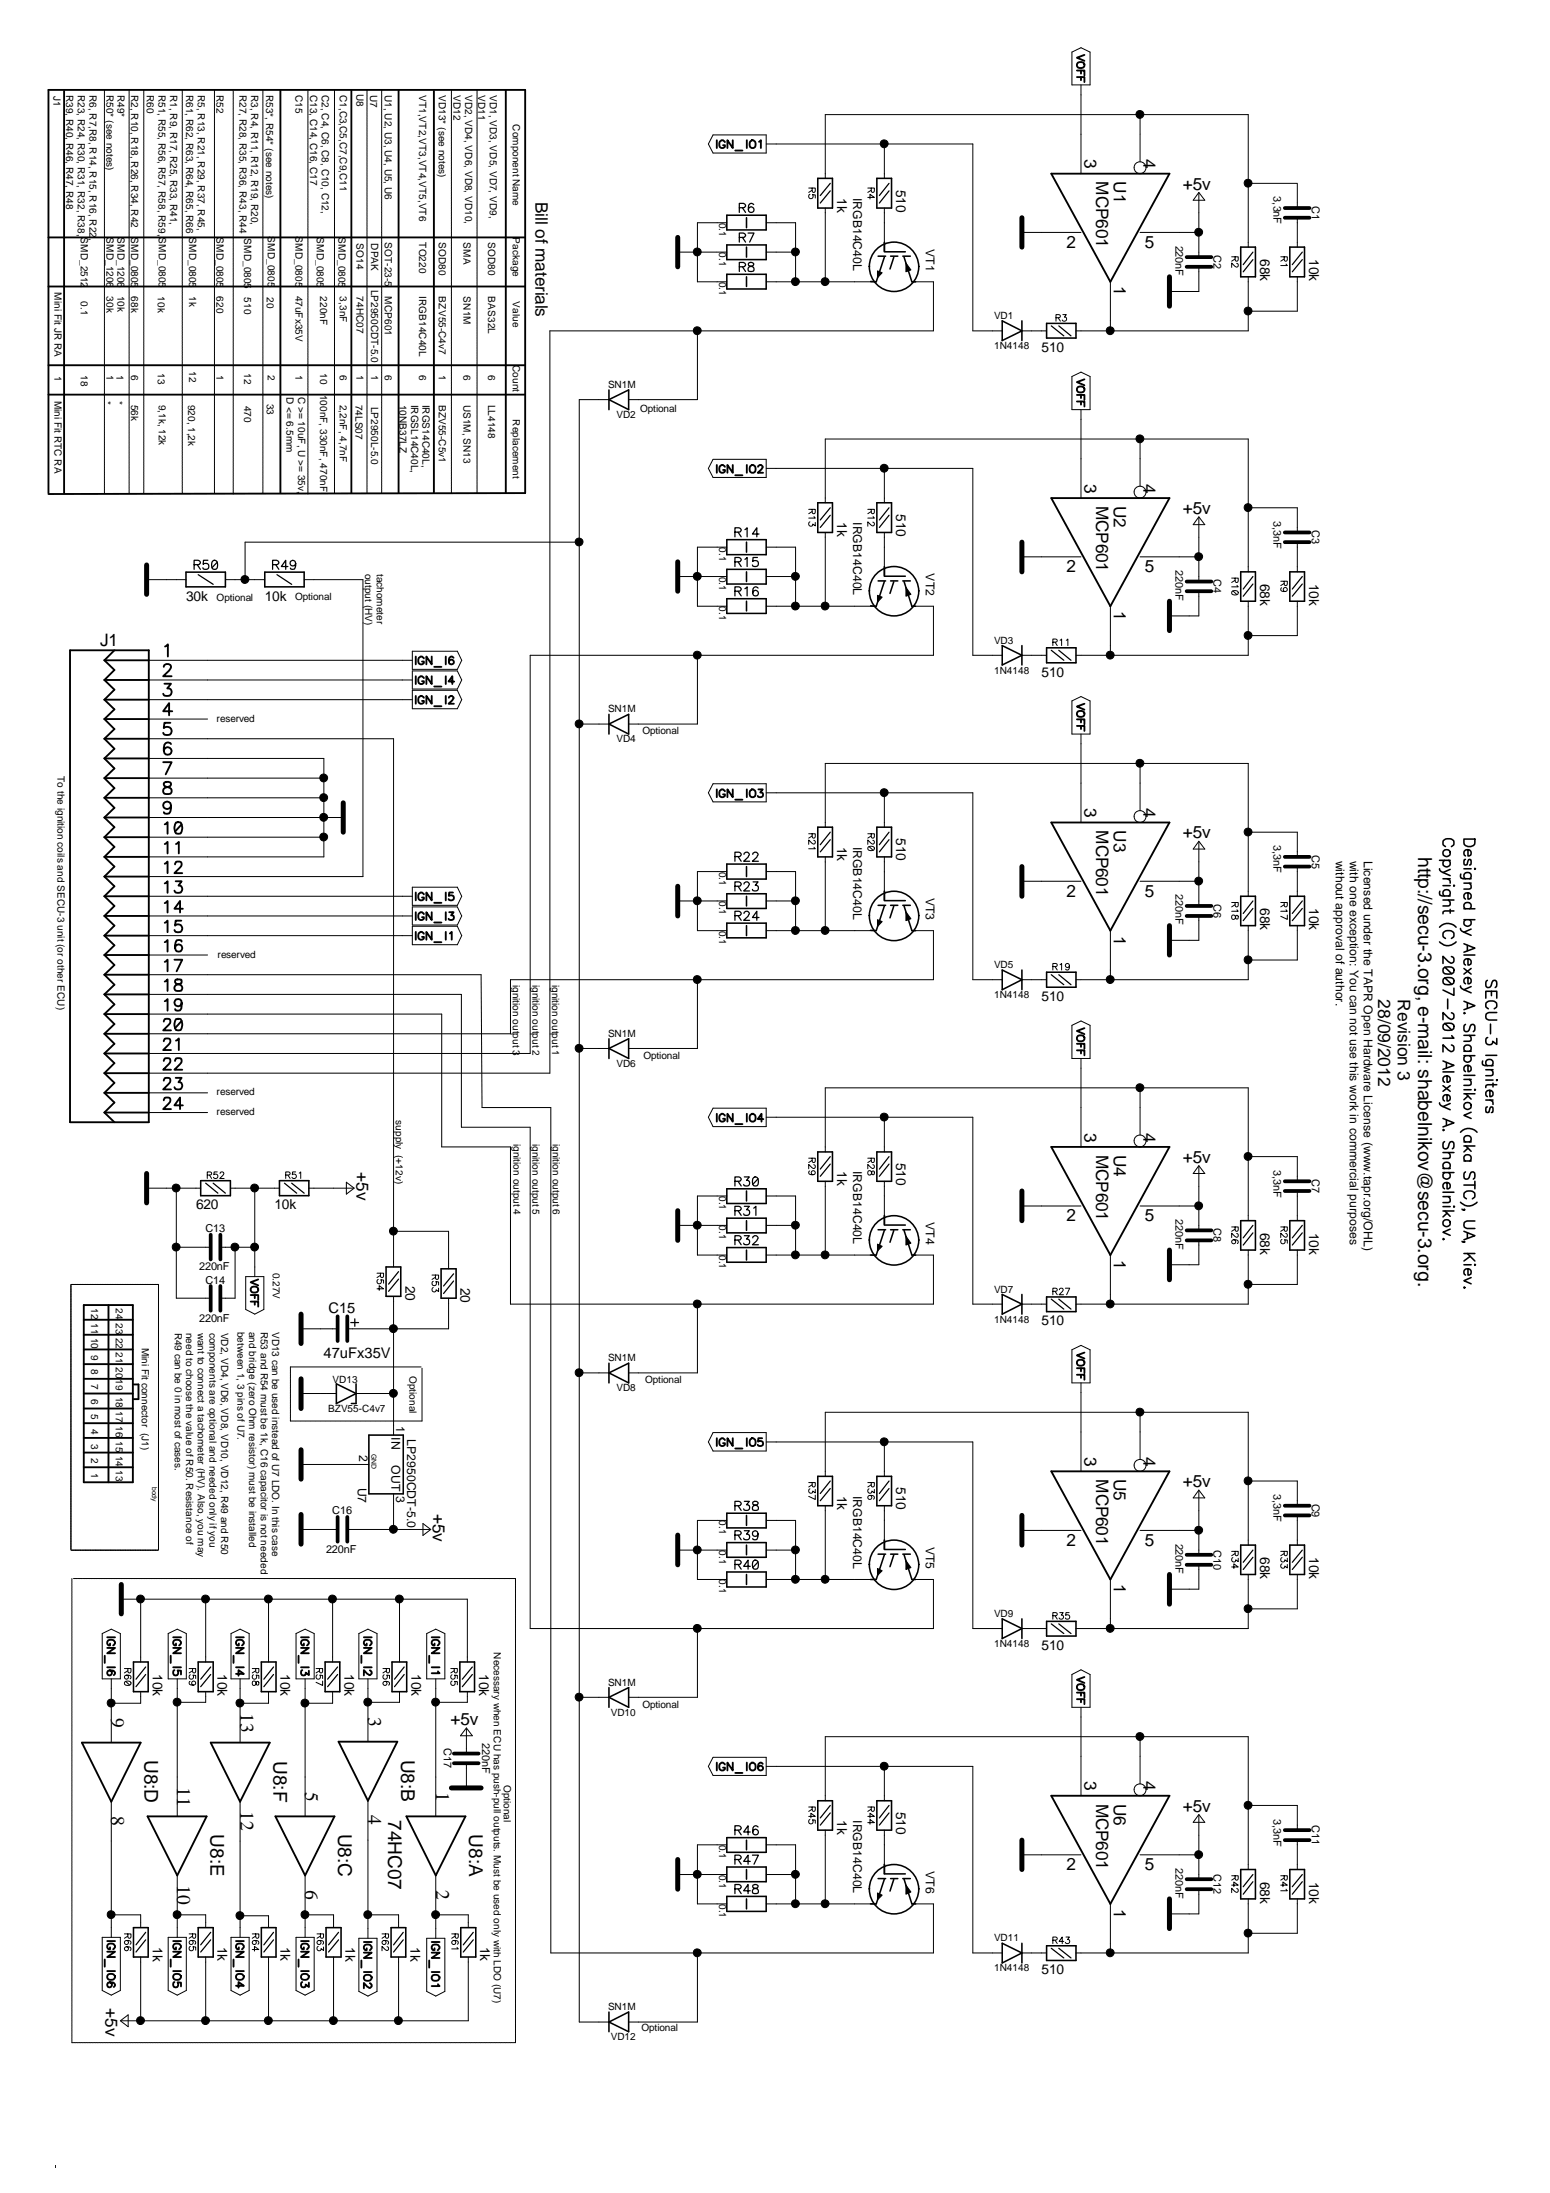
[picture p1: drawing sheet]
<svg xmlns="http://www.w3.org/2000/svg" width="210mm" height="297mm" viewBox="0 0 210 297" stroke-linecap="round" stroke-linejoin="round" font-family="sans-serif">
<defs><g id="words">
<g font-size="2.6">
<text x="192.1" y="116.1" transform="rotate(90 192.1 116.1)">http://secu-3.org, e-mail: shabelnikov@secu-3.org.</text>
<text x="15.1" y="232.7" transform="rotate(90 15.1 232.7)">9</text>
<text x="32.6" y="232.1" transform="rotate(90 32.6 232.1)">13</text>
<text x="49.9" y="232.6" transform="rotate(90 49.9 232.6)">3</text>
<text x="19.6" y="238.4" transform="rotate(90 19.6 238.4)">U8:D</text>
<text x="37" y="238.5" transform="rotate(90 37 238.5)">U8:F</text>
<text x="54.3" y="238.3" transform="rotate(90 54.3 238.3)">U8:B</text>
<text x="24" y="242" transform="rotate(90 24 242)">11</text>
<text x="32.6" y="245.3" transform="rotate(90 32.6 245.3)">12</text>
<text x="41.3" y="242.7" transform="rotate(90 41.3 242.7)">5</text>
<text x="49.9" y="245.9" transform="rotate(90 49.9 245.9)">4</text>
<text x="59.1" y="242.7" transform="rotate(90 59.1 242.7)">1</text>
<text x="15.1" y="246" transform="rotate(90 15.1 246)">8</text>
<text x="28.5" y="248.4" transform="rotate(90 28.5 248.4)">U8:E</text>
<text x="45.8" y="248.4" transform="rotate(90 45.8 248.4)">U8:C</text>
<text x="52.6" y="246.5" transform="rotate(90 52.6 246.5)">74HC07</text>
<text x="63.5" y="248.4" transform="rotate(90 63.5 248.4)">U8:A</text>
<text x="24" y="255.3" transform="rotate(90 24 255.3)">10</text>
<text x="41.3" y="256" transform="rotate(90 41.3 256)">6</text>
<text x="59.1" y="256" transform="rotate(90 59.1 256)">2</text>
</g>
<g font-size="2.4">
<text x="186.6" y="135.4" transform="rotate(90 186.6 135.4)">28/09/2012</text>
<text x="189.3" y="135.4" transform="rotate(90 189.3 135.4)">Revision 3</text>
</g>
<g font-size="2.3">
<text x="146.9" y="21.5" transform="rotate(90 146.9 21.5)">3</text>
<text x="154.9" y="21.5" transform="rotate(90 154.9 21.5)">4</text>
<text x="72.5" y="27.4" transform="rotate(90 72.5 27.4)">Bill of materials</text>
<text x="148.5" y="24.6" transform="rotate(90 148.5 24.6)">MCP601</text>
<text x="150.8" y="24.6" transform="rotate(90 150.8 24.6)">U1</text>
<text x="160.2" y="25.7">+5v</text>
<text x="144.4" y="33.6">2</text>
<text x="155" y="33.6">5</text>
<text x="150.8" y="38.8" transform="rotate(90 150.8 38.8)">1</text>
<text x="146.9" y="65.5" transform="rotate(90 146.9 65.5)">3</text>
<text x="154.9" y="65.5" transform="rotate(90 154.9 65.5)">4</text>
<text x="148.5" y="68.5" transform="rotate(90 148.5 68.5)">MCP601</text>
<text x="150.8" y="68.5" transform="rotate(90 150.8 68.5)">U2</text>
<text x="160.2" y="69.6">+5v</text>
<text x="144.4" y="77.5">2</text>
<text x="155" y="77.5">5</text>
<text x="150.8" y="82.7" transform="rotate(90 150.8 82.7)">1</text>
<text x="13.5" y="87.5">J1</text>
<text x="146.9" y="109.5" transform="rotate(90 146.9 109.5)">3</text>
<text x="148.5" y="112.5" transform="rotate(90 148.5 112.5)">MCP601</text>
<text x="150.8" y="112.5" transform="rotate(90 150.8 112.5)">U3</text>
<text x="154.9" y="109.5" transform="rotate(90 154.9 109.5)">4</text>
<text x="160.2" y="113.6">+5v</text>
<text x="144.4" y="121.4">2</text>
<text x="155" y="121.4">5</text>
<text x="150.8" y="126.7" transform="rotate(90 150.8 126.7)">1</text>
<text x="146.9" y="153.4" transform="rotate(90 146.9 153.4)">3</text>
<text x="154.9" y="153.4" transform="rotate(90 154.9 153.4)">4</text>
<text x="48.3" y="158.8" transform="rotate(90 48.3 158.8)">+5v</text>
<text x="148.5" y="156.4" transform="rotate(90 148.5 156.4)">MCP601</text>
<text x="150.8" y="156.4" transform="rotate(90 150.8 156.4)">U4</text>
<text x="160.2" y="157.5">+5v</text>
<text x="144.4" y="165.4">2</text>
<text x="155" y="165.4">5</text>
<text x="150.8" y="170.7" transform="rotate(90 150.8 170.7)">1</text>
<text x="146.9" y="197.3" transform="rotate(90 146.9 197.3)">3</text>
<text x="154.9" y="197.3" transform="rotate(90 154.9 197.3)">4</text>
<text x="148.5" y="200.3" transform="rotate(90 148.5 200.3)">MCP601</text>
<text x="150.8" y="200.3" transform="rotate(90 150.8 200.3)">U5</text>
<text x="160.2" y="201.5">+5v</text>
<text x="58.6" y="205" transform="rotate(90 58.6 205)">+5v</text>
<text x="144.4" y="209.4">2</text>
<text x="155" y="209.4">5</text>
<text x="150.8" y="214.6" transform="rotate(90 150.8 214.6)">1</text>
<text x="61" y="233.7">+5v</text>
<text x="146.9" y="241.3" transform="rotate(90 146.9 241.3)">3</text>
<text x="148.5" y="244.3" transform="rotate(90 148.5 244.3)">MCP601</text>
<text x="150.8" y="244.3" transform="rotate(90 150.8 244.3)">U6</text>
<text x="154.9" y="241.3" transform="rotate(90 154.9 241.3)">4</text>
<text x="160.2" y="245.4">+5v</text>
<text x="144.4" y="253.3">2</text>
<text x="155" y="253.3">5</text>
<text x="150.8" y="258.6" transform="rotate(90 150.8 258.6)">1</text>
<text x="14.3" y="272" transform="rotate(90 14.3 272)">+5v</text>
</g>
<g font-size="2">
<text x="44.5" y="177.8">C15</text>
<text x="43.8" y="183.9">47uFx35V</text>
</g>
<g font-size="1.9">
<text x="113.4" y="26.8" transform="rotate(90 113.4 26.8)">1k</text>
<text x="121.4" y="25.7" transform="rotate(90 121.4 25.7)">510</text>
<text x="170.6" y="35.1" transform="rotate(90 170.6 35.1)">68k</text>
<text x="177.3" y="35.1" transform="rotate(90 177.3 35.1)">10k</text>
<text x="141.1" y="47.7">510</text>
<text x="113.4" y="70.8" transform="rotate(90 113.4 70.8)">1k</text>
<text x="121.4" y="69.6" transform="rotate(90 121.4 69.6)">510</text>
<text x="25.2" y="81.4">30k</text>
<text x="35.9" y="81.4">10k</text>
<text x="170.6" y="79.1" transform="rotate(90 170.6 79.1)">68k</text>
<text x="177.3" y="79.1" transform="rotate(90 177.3 79.1)">10k</text>
<text x="141.1" y="91.6">510</text>
<text x="121.4" y="113.6" transform="rotate(90 121.4 113.6)">510</text>
<text x="113.4" y="114.7" transform="rotate(90 113.4 114.7)">1k</text>
<text x="170.6" y="123" transform="rotate(90 170.6 123)">68k</text>
<text x="177.3" y="123" transform="rotate(90 177.3 123)">10k</text>
<text x="141.1" y="135.6">510</text>
<text x="113.4" y="158.7" transform="rotate(90 113.4 158.7)">1k</text>
<text x="121.4" y="157.5" transform="rotate(90 121.4 157.5)">510</text>
<text x="26.5" y="163.8">620</text>
<text x="37.2" y="163.8">10k</text>
<text x="170.6" y="167" transform="rotate(90 170.6 167)">68k</text>
<text x="177.3" y="167" transform="rotate(90 177.3 167)">10k</text>
<text x="54.9" y="174.1" transform="rotate(90 54.9 174.1)">20</text>
<text x="62.4" y="174.4" transform="rotate(90 62.4 174.4)">20</text>
<text x="141.1" y="179.5">510</text>
<text x="113.4" y="202.6" transform="rotate(90 113.4 202.6)">1k</text>
<text x="121.4" y="201.5" transform="rotate(90 121.4 201.5)">510</text>
<text x="170.6" y="210.9" transform="rotate(90 170.6 210.9)">68k</text>
<text x="177.3" y="210.9" transform="rotate(90 177.3 210.9)">10k</text>
<text x="20.7" y="226.8" transform="rotate(90 20.7 226.8)">10k</text>
<text x="29.5" y="226.8" transform="rotate(90 29.5 226.8)">10k</text>
<text x="38" y="226.8" transform="rotate(90 38 226.8)">10k</text>
<text x="46.7" y="226.8" transform="rotate(90 46.7 226.8)">10k</text>
<text x="55.7" y="226.8" transform="rotate(90 55.7 226.8)">10k</text>
<text x="64.9" y="226.8" transform="rotate(90 64.9 226.8)">10k</text>
<text x="141.1" y="223.5">510</text>
<text x="121.4" y="245.4" transform="rotate(90 121.4 245.4)">510</text>
<text x="113.4" y="246.6" transform="rotate(90 113.4 246.6)">1k</text>
<text x="170.6" y="254.9" transform="rotate(90 170.6 254.9)">68k</text>
<text x="177.3" y="254.9" transform="rotate(90 177.3 254.9)">10k</text>
<text x="20.7" y="263.7" transform="rotate(90 20.7 263.7)">1k</text>
<text x="29.5" y="263.7" transform="rotate(90 29.5 263.7)">1k</text>
<text x="38" y="263.7" transform="rotate(90 38 263.7)">1k</text>
<text x="46.8" y="263.7" transform="rotate(90 46.8 263.7)">1k</text>
<text x="55.6" y="263.7" transform="rotate(90 55.6 263.7)">1k</text>
<text x="65" y="263.7" transform="rotate(90 65 263.7)">1k</text>
<text x="141.1" y="267.4">510</text>
</g>
<g font-size="1.7">
<text x="115.5" y="26.8" transform="rotate(90 115.5 26.8)">IRGB14C40L</text>
<text x="125.4" y="33.7" transform="rotate(90 125.4 33.7)">VT1</text>
<text x="115.5" y="70.7" transform="rotate(90 115.5 70.7)">IRGB14C40L</text>
<text x="125.4" y="77.7" transform="rotate(90 125.4 77.7)">VT2</text>
<text x="115.5" y="114.7" transform="rotate(90 115.5 114.7)">IRGB14C40L</text>
<text x="180.9" y="116.6" transform="rotate(90 180.9 116.6)">without approval of author.</text>
<text x="182.8" y="116.6" transform="rotate(90 182.8 116.6)">with one exception: You can not use this work in commercial purposes</text>
<text x="184.7" y="116.6" transform="rotate(90 184.7 116.6)">Licensed under the TAPR Open Hardware License (www.tapr.org/OHL)</text>
<text x="125.4" y="121.6" transform="rotate(90 125.4 121.6)">VT3</text>
<text x="115.5" y="158.6" transform="rotate(90 115.5 158.6)">IRGB14C40L</text>
<text x="125.4" y="165.6" transform="rotate(90 125.4 165.6)">VT4</text>
<text x="48.6" y="197.1" transform="rotate(90 48.6 197.1)">2</text>
<text x="53" y="194.7" transform="rotate(90 53 194.7)">IN</text>
<text x="53.6" y="193.1" transform="rotate(90 53.6 193.1)">1</text>
<text x="55.2" y="194.9" transform="rotate(90 55.2 194.9)">LP2950CDT-5.0</text>
<text x="48.5" y="201.5" transform="rotate(90 48.5 201.5)">U7</text>
<text x="53" y="198.5" transform="rotate(90 53 198.5)">OUT</text>
<text x="53.6" y="202.7" transform="rotate(90 53.6 202.7)">3</text>
<text x="115.5" y="202.6" transform="rotate(90 115.5 202.6)">IRGB14C40L</text>
<text x="125.4" y="209.5" transform="rotate(90 125.4 209.5)">VT5</text>
<text x="115.5" y="246.5" transform="rotate(90 115.5 246.5)">IRGB14C40L</text>
<text x="125.4" y="253.4" transform="rotate(90 125.4 253.4)">VT6</text>
</g>
<g font-size="1.5">
<text x="172.5" y="26.6" transform="rotate(90 172.5 26.6)">3,3nF</text>
<text x="177.6" y="27.9" transform="rotate(90 177.6 27.9)">C1</text>
<text x="159.2" y="33.3" transform="rotate(90 159.2 33.3)">220nF</text>
<text x="164.3" y="34.5" transform="rotate(90 164.3 34.5)">C2</text>
<text x="172.5" y="70.6" transform="rotate(90 172.5 70.6)">3,3nF</text>
<text x="177.6" y="71.8" transform="rotate(90 177.6 71.8)">C3</text>
<text x="159.2" y="77.2" transform="rotate(90 159.2 77.2)">220nF</text>
<text x="164.3" y="78.5" transform="rotate(90 164.3 78.5)">C4</text>
<text x="172.5" y="114.5" transform="rotate(90 172.5 114.5)">3,3nF</text>
<text x="177.6" y="115.8" transform="rotate(90 177.6 115.8)">C5</text>
<text x="159.2" y="121.1" transform="rotate(90 159.2 121.1)">220nF</text>
<text x="164.3" y="122.4" transform="rotate(90 164.3 122.4)">C6</text>
<text x="172.5" y="158.4" transform="rotate(90 172.5 158.4)">3,3nF</text>
<text x="177.6" y="159.7" transform="rotate(90 177.6 159.7)">C7</text>
<text x="27.8" y="166.9">C13</text>
<text x="159.2" y="165.1" transform="rotate(90 159.2 165.1)">220nF</text>
<text x="164.3" y="166.4" transform="rotate(90 164.3 166.4)">C8</text>
<text x="27" y="172.1">220nF</text>
<text x="27.8" y="173.8">C14</text>
<text x="27" y="179">220nF</text>
<text x="172.5" y="202.4" transform="rotate(90 172.5 202.4)">3,3nF</text>
<text x="177.6" y="203.7" transform="rotate(90 177.6 203.7)">C9</text>
<text x="45" y="205.1">C16</text>
<text x="159.2" y="209.1" transform="rotate(90 159.2 209.1)">220nF</text>
<text x="164.3" y="209.9" transform="rotate(90 164.3 209.9)">C10</text>
<text x="44.2" y="210.3">220nF</text>
<text x="60.1" y="236.8" transform="rotate(90 60.1 236.8)">C17</text>
<text x="65.3" y="236.1" transform="rotate(90 65.3 236.1)">220nF</text>
<text x="172.5" y="246.3" transform="rotate(90 172.5 246.3)">3,3nF</text>
<text x="177.6" y="247.2" transform="rotate(90 177.6 247.2)">C11</text>
<text x="159.2" y="253" transform="rotate(90 159.2 253)">220nF</text>
<text x="164.3" y="253.9" transform="rotate(90 164.3 253.9)">C12</text>
</g>
<g font-size="1.4">
<text x="7.2" y="13" transform="rotate(90 7.2 13)">J1</text>
<text x="9" y="12.9" transform="rotate(90 9 12.9)">R39, R40, R46, R47, R48</text>
<text x="10.5" y="12.9" transform="rotate(90 10.5 12.9)">R23, R24, R30, R31, R32, R38,</text>
<text x="12.1" y="12.9" transform="rotate(90 12.1 12.9)">R6, R7,R8, R14, R15, R16, R22</text>
<text x="14.4" y="12.9" transform="rotate(90 14.4 12.9)">R50* (see notes)</text>
<text x="15.9" y="12.9" transform="rotate(90 15.9 12.9)">R49*</text>
<text x="17.8" y="12.9" transform="rotate(90 17.8 12.9)">R2, R10, R18, R26, R34, R42</text>
<text x="19.9" y="12.9" transform="rotate(90 19.9 12.9)">R60</text>
<text x="21.5" y="12.9" transform="rotate(90 21.5 12.9)">R51, R55, R56, R57, R58, R59,</text>
<text x="23" y="12.9" transform="rotate(90 23 12.9)">R1, R9, R17, R25, R33, R41,</text>
<text x="25.2" y="12.9" transform="rotate(90 25.2 12.9)">R61, R62, R63, R64, R65, R66</text>
<text x="26.8" y="12.9" transform="rotate(90 26.8 12.9)">R5, R13, R21, R29, R37, R45,</text>
<text x="29.3" y="12.9" transform="rotate(90 29.3 12.9)">R52</text>
<text x="32.4" y="12.9" transform="rotate(90 32.4 12.9)">R27, R28, R35, R36, R43, R44</text>
<text x="34" y="12.9" transform="rotate(90 34 12.9)">R3, R4, R11, R12, R19, R20,</text>
<text x="36" y="12.9" transform="rotate(90 36 12.9)">R53*, R54* (see notes)</text>
<text x="40" y="12.9" transform="rotate(90 40 12.9)">C15</text>
<text x="42" y="12.9" transform="rotate(90 42 12.9)">C13, C14, C16, C17</text>
<text x="43.6" y="12.9" transform="rotate(90 43.6 12.9)">C2, C4, C6, C8, C10, C12,</text>
<text x="46" y="12.9" transform="rotate(90 46 12.9)">C1,C3,C5,C7,C9,C11</text>
<text x="48.3" y="12.7" transform="rotate(90 48.3 12.7)">U8</text>
<text x="50.1" y="12.9" transform="rotate(90 50.1 12.9)">U7</text>
<text x="52.1" y="12.9" transform="rotate(90 52.1 12.9)">U1, U2, U3, U4, U5, U6</text>
<text x="56.8" y="12.9" transform="rotate(90 56.8 12.9)">VT1,VT2,VT3,VT4,VT5,VT6</text>
<text x="59.4" y="12.9" transform="rotate(90 59.4 12.9)">VD13* (see notes)</text>
<text x="61.4" y="12.9" transform="rotate(90 61.4 12.9)">VD12</text>
<text x="63" y="12.9" transform="rotate(90 63 12.9)">VD2, VD4, VD6, VD8, VD10,</text>
<text x="64.8" y="12.9" transform="rotate(90 64.8 12.9)">VD11</text>
<text x="66.3" y="12.9" transform="rotate(90 66.3 12.9)">VD1, VD3, VD5, VD7, VD9,</text>
<text x="69.4" y="16.8" transform="rotate(90 69.4 16.8)">Component Name</text>
<text x="11" y="32.2" transform="rotate(90 11 32.2)">SMD_2512</text>
<text x="12.1" y="32.2" transform="rotate(90 12.1 32.2)">,</text>
<text x="14.4" y="32.2" transform="rotate(90 14.4 32.2)">SMD_1206</text>
<text x="15.9" y="32.2" transform="rotate(90 15.9 32.2)">SMD_1206</text>
<text x="17.8" y="32.2" transform="rotate(90 17.8 32.2)">SMD_0805</text>
<text x="21.5" y="32.2" transform="rotate(90 21.5 32.2)">SMD_0805</text>
<text x="25.6" y="32.2" transform="rotate(90 25.6 32.2)">SMD_0805</text>
<text x="29.3" y="32.2" transform="rotate(90 29.3 32.2)">SMD_0805</text>
<text x="33.1" y="32.3" transform="rotate(90 33.1 32.3)">SMD_0805</text>
<text x="36.3" y="32" transform="rotate(90 36.3 32)">SMD_0805</text>
<text x="40" y="32" transform="rotate(90 40 32)">SMD_0805</text>
<text x="42.9" y="32.2" transform="rotate(90 42.9 32.2)">SMD_0805</text>
<text x="45.8" y="32.2" transform="rotate(90 45.8 32.2)">SMD_0805</text>
<text x="48.3" y="33" transform="rotate(90 48.3 33)">SO14</text>
<text x="50.2" y="33" transform="rotate(90 50.2 33)">DPAK</text>
<text x="52.1" y="32.8" transform="rotate(90 52.1 32.8)">SOT-23-5</text>
<text x="56.8" y="32.8" transform="rotate(90 56.8 32.8)">TO220</text>
<text x="59.4" y="32.8" transform="rotate(90 59.4 32.8)">SOD80</text>
<text x="62.8" y="32.8" transform="rotate(90 62.8 32.8)">SMA</text>
<text x="66.1" y="32.8" transform="rotate(90 66.1 32.8)">SOD80</text>
<text x="69.4" y="32.2" transform="rotate(90 69.4 32.2)">Package</text>
<text x="97.4" y="30.2" transform="rotate(90 97.4 30.2)">0.1</text>
<text x="97.4" y="34.1" transform="rotate(90 97.4 34.1)">0.1</text>
<text x="7.4" y="39.6" transform="rotate(90 7.4 39.6)">Mini Fit JR RA</text>
<text x="11" y="40.8" transform="rotate(90 11 40.8)">0.1</text>
<text x="14.4" y="40.2" transform="rotate(90 14.4 40.2)">30k</text>
<text x="15.9" y="40" transform="rotate(90 15.9 40)">10k</text>
<text x="17.8" y="40.2" transform="rotate(90 17.8 40.2)">68k</text>
<text x="21.4" y="40.2" transform="rotate(90 21.4 40.2)">10k</text>
<text x="25.6" y="40.2" transform="rotate(90 25.6 40.2)">1k</text>
<text x="29.3" y="40.2" transform="rotate(90 29.3 40.2)">620</text>
<text x="33.1" y="40.3" transform="rotate(90 33.1 40.3)">510</text>
<text x="36.2" y="40.3" transform="rotate(90 36.2 40.3)">20</text>
<text x="40" y="40" transform="rotate(90 40 40)">47uFx35V</text>
<text x="43.3" y="40.2" transform="rotate(90 43.3 40.2)">220nF</text>
<text x="46" y="40.2" transform="rotate(90 46 40.2)">3,3nF</text>
<text x="48.3" y="40.2" transform="rotate(90 48.3 40.2)">74HC07</text>
<text x="50.2" y="39.2" transform="rotate(90 50.2 39.2)">LP2950CDT-5.0</text>
<text x="52.1" y="40.2" transform="rotate(90 52.1 40.2)">MCP601</text>
<text x="56.8" y="40.2" transform="rotate(90 56.8 40.2)">IRGB14C40L</text>
<text x="59.4" y="40.2" transform="rotate(90 59.4 40.2)">BZV55-C4v7</text>
<text x="62.8" y="40.2" transform="rotate(90 62.8 40.2)">SN1M</text>
<text x="66.1" y="40.2" transform="rotate(90 66.1 40.2)">BAS32L</text>
<text x="69.4" y="40.8" transform="rotate(90 69.4 40.8)">Value</text>
<text x="97.4" y="38.2" transform="rotate(90 97.4 38.2)">0.1</text>
<text x="134.6" y="47.3">1N4148</text>
<text x="134.6" y="43.3">VD1</text>
<text x="7.4" y="51" transform="rotate(90 7.4 51)">1</text>
<text x="11" y="50.8" transform="rotate(90 11 50.8)">18</text>
<text x="14.4" y="50.8" transform="rotate(90 14.4 50.8)">1</text>
<text x="15.8" y="50.8" transform="rotate(90 15.8 50.8)">1</text>
<text x="17.8" y="50.8" transform="rotate(90 17.8 50.8)">6</text>
<text x="21.4" y="50.5" transform="rotate(90 21.4 50.5)">13</text>
<text x="25.6" y="50.3" transform="rotate(90 25.6 50.3)">12</text>
<text x="29.3" y="50.8" transform="rotate(90 29.3 50.8)">1</text>
<text x="33.1" y="50.5" transform="rotate(90 33.1 50.5)">12</text>
<text x="36.3" y="50.8" transform="rotate(90 36.3 50.8)">2</text>
<text x="38.8" y="53.7" transform="rotate(90 38.8 53.7)">D &lt;= 6.5mm</text>
<text x="40" y="50.8" transform="rotate(90 40 50.8)">1</text>
<text x="40.4" y="53.7" transform="rotate(90 40.4 53.7)">C &gt;= 10uF, U &gt;= 35v,</text>
<text x="43.3" y="50.5" transform="rotate(90 43.3 50.5)">10</text>
<text x="43.3" y="53.5" transform="rotate(90 43.3 53.5)">100nF, 330nF, 470nF</text>
<text x="46" y="50.8" transform="rotate(90 46 50.8)">6</text>
<text x="48.3" y="50.8" transform="rotate(90 48.3 50.8)">1</text>
<text x="50.2" y="50.8" transform="rotate(90 50.2 50.8)">1</text>
<text x="52.1" y="50.8" transform="rotate(90 52.1 50.8)">6</text>
<text x="56.8" y="50.8" transform="rotate(90 56.8 50.8)">6</text>
<text x="59.4" y="50.8" transform="rotate(90 59.4 50.8)">1</text>
<text x="62.8" y="50.8" transform="rotate(90 62.8 50.8)">6</text>
<text x="66.1" y="50.8" transform="rotate(90 66.1 50.8)">6</text>
<text x="69.4" y="49.5" transform="rotate(90 69.4 49.5)">Count</text>
<text x="82.3" y="52.6">SN1M</text>
<text x="7.4" y="54.3" transform="rotate(90 7.4 54.3)">Mini Fit RTC RA</text>
<text x="14.1" y="54.3" transform="rotate(90 14.1 54.3)">*</text>
<text x="15.6" y="54.3" transform="rotate(90 15.6 54.3)">*</text>
<text x="17.8" y="54.8" transform="rotate(90 17.8 54.8)">56k</text>
<text x="21.5" y="54.8" transform="rotate(90 21.5 54.8)">9,1k, 12k</text>
<text x="25.5" y="54.8" transform="rotate(90 25.5 54.8)">920, 1,2k</text>
<text x="33.1" y="54.9" transform="rotate(90 33.1 54.9)">470</text>
<text x="36.2" y="54.7" transform="rotate(90 36.2 54.7)">33</text>
<text x="46" y="54.8" transform="rotate(90 46 54.8)">2,2nF, 4,7nF</text>
<text x="48.1" y="54.8" transform="rotate(90 48.1 54.8)">74LS07</text>
<text x="50.2" y="55.1" transform="rotate(90 50.2 55.1)">LP2950L-5.0</text>
<text x="54.1" y="54.8" transform="rotate(90 54.1 54.8)">10NB37LZ</text>
<text x="55.7" y="54.8" transform="rotate(90 55.7 54.8)">IRGSL14C40L,</text>
<text x="57.2" y="54.8" transform="rotate(90 57.2 54.8)">IRGS14C40L,</text>
<text x="59.4" y="54.8" transform="rotate(90 59.4 54.8)">BZV55-C5v1</text>
<text x="62.8" y="54.8" transform="rotate(90 62.8 54.8)">US1M, SN13</text>
<text x="66.1" y="54.8" transform="rotate(90 66.1 54.8)">LL4148</text>
<text x="69.4" y="56.8" transform="rotate(90 69.4 56.8)">Replacement</text>
<text x="83.5" y="56.6">VD2</text>
<text x="86.7" y="55.8">Optional</text>
<text x="49.4" y="77.7" transform="rotate(90 49.4 77.7)">output (HV)</text>
<text x="51" y="77.7" transform="rotate(90 51 77.7)">tachometer</text>
<text x="97.4" y="74.1" transform="rotate(90 97.4 74.1)">0.1</text>
<text x="29.3" y="81.4">Optional</text>
<text x="40" y="81.2">Optional</text>
<text x="97.4" y="78.1" transform="rotate(90 97.4 78.1)">0.1</text>
<text x="97.4" y="82.1" transform="rotate(90 97.4 82.1)">0.1</text>
<text x="134.6" y="87.2">VD3</text>
<text x="134.6" y="91.3">1N4148</text>
<text x="29.3" y="97.7">reserved</text>
<text x="82.3" y="96.5">SN1M</text>
<text x="83.5" y="100.5">VD4</text>
<text x="87" y="99.5">Optional</text>
<text x="7.8" y="105.1" transform="rotate(90 7.8 105.1)">To the ignition coils and SECU-3 unit (or other ECU)</text>
<text x="97.4" y="118.1" transform="rotate(90 97.4 118.1)">0.1</text>
<text x="97.4" y="122" transform="rotate(90 97.4 122)">0.1</text>
<text x="29.5" y="129.7">reserved</text>
<text x="97.4" y="126.1" transform="rotate(90 97.4 126.1)">0.1</text>
<text x="134.6" y="131.1">VD5</text>
<text x="69.4" y="133.4" transform="rotate(90 69.4 133.4)">ignition output 3</text>
<text x="72.1" y="133.4" transform="rotate(90 72.1 133.4)">ignition output 2</text>
<text x="74.8" y="133.4" transform="rotate(90 74.8 133.4)">ignition output 1</text>
<text x="134.6" y="135.2">1N4148</text>
<text x="82.3" y="140.4">SN1M</text>
<text x="87.1" y="143.4">Optional</text>
<text x="29.3" y="148.4">reserved</text>
<text x="83.5" y="144.5">VD6</text>
<text x="29.3" y="151">reserved</text>
<text x="53.6" y="151.8" transform="rotate(90 53.6 151.8)">supply (+12v)</text>
<text x="69.6" y="154.9" transform="rotate(90 69.6 154.9)">ignition output 4</text>
<text x="72.1" y="154.9" transform="rotate(90 72.1 154.9)">ignition output 5</text>
<text x="74.9" y="154.9" transform="rotate(90 74.9 154.9)">ignition output 6</text>
<text x="97.4" y="162" transform="rotate(90 97.4 162)">0.1</text>
<text x="97.4" y="166" transform="rotate(90 97.4 166)">0.1</text>
<text x="37" y="172.4" transform="rotate(90 37 172.4)">0.27V</text>
<text x="97.4" y="170" transform="rotate(90 97.4 170)">0.1</text>
<text x="12.4" y="177.2" transform="rotate(90 12.4 177.2)">12</text>
<text x="12.4" y="179.2" transform="rotate(90 12.4 179.2)">11</text>
<text x="15.7" y="177.2" transform="rotate(90 15.7 177.2)">24</text>
<text x="15.7" y="179.2" transform="rotate(90 15.7 179.2)">23</text>
<text x="134.6" y="179.1">1N4148</text>
<text x="134.6" y="175.1">VD7</text>
<text x="12.4" y="181.2" transform="rotate(90 12.4 181.2)">10</text>
<text x="12.4" y="183.5" transform="rotate(90 12.4 183.5)">9</text>
<text x="12.4" y="185.5" transform="rotate(90 12.4 185.5)">8</text>
<text x="15.7" y="181.2" transform="rotate(90 15.7 181.2)">22</text>
<text x="15.7" y="183.2" transform="rotate(90 15.7 183.2)">21</text>
<text x="15.7" y="185.2" transform="rotate(90 15.7 185.2)">20</text>
<text x="19.2" y="182.5" transform="rotate(90 19.2 182.5)">Mini Fit connector (J1)</text>
<text x="23.7" y="180.5" transform="rotate(90 23.7 180.5)">R49 can be 0 in most of cases.</text>
<text x="25.2" y="180.5" transform="rotate(90 25.2 180.5)">need to choose the value of R50. Resistance of</text>
<text x="26.8" y="180.5" transform="rotate(90 26.8 180.5)">want to connect a tachometer (HV). Also, you may</text>
<text x="28.4" y="180.5" transform="rotate(90 28.4 180.5)">components are optional and needed only if you</text>
<text x="29.9" y="180.5" transform="rotate(90 29.9 180.5)">VD2, VD4, VD6, VD8, VD10, VD12, R49 and R50</text>
<text x="32.2" y="180.4" transform="rotate(90 32.2 180.4)">between 1, 3 pins of U7.</text>
<text x="33.7" y="180.4" transform="rotate(90 33.7 180.4)">and bridge (zero Ohm resistor) must be installed</text>
<text x="35.3" y="180.4" transform="rotate(90 35.3 180.4)">R53 and R54 must be 1k, C16 capacitor is not needed</text>
<text x="36.9" y="180.4" transform="rotate(90 36.9 180.4)">VD13 can be used instead of U7 LDO. In this case</text>
<text x="82.3" y="184.4">SN1M</text>
<text x="12.4" y="187.5" transform="rotate(90 12.4 187.5)">7</text>
<text x="12.4" y="189.5" transform="rotate(90 12.4 189.5)">6</text>
<text x="12.4" y="191.5" transform="rotate(90 12.4 191.5)">5</text>
<text x="15.7" y="186.8" transform="rotate(90 15.7 186.8)">19</text>
<text x="15.7" y="189.2" transform="rotate(90 15.7 189.2)">18</text>
<text x="15.7" y="191.2" transform="rotate(90 15.7 191.2)">17</text>
<text x="44.4" y="191.2">BZV55-C4v7</text>
<text x="45" y="187.3">VD13</text>
<text x="55.5" y="186.4" transform="rotate(90 55.5 186.4)">Optional</text>
<text x="83.5" y="188.4">VD8</text>
<text x="87.4" y="187.4">Optional</text>
<text x="12.4" y="193.5" transform="rotate(90 12.4 193.5)">4</text>
<text x="12.4" y="195.5" transform="rotate(90 12.4 195.5)">3</text>
<text x="12.4" y="197.5" transform="rotate(90 12.4 197.5)">2</text>
<text x="15.7" y="193.2" transform="rotate(90 15.7 193.2)">16</text>
<text x="15.7" y="195.2" transform="rotate(90 15.7 195.2)">15</text>
<text x="15.7" y="197.2" transform="rotate(90 15.7 197.2)">14</text>
<text x="12.4" y="199.5" transform="rotate(90 12.4 199.5)">1</text>
<text x="15.7" y="199.2" transform="rotate(90 15.7 199.2)">13</text>
<text x="97.4" y="205.9" transform="rotate(90 97.4 205.9)">0.1</text>
<text x="97.4" y="210" transform="rotate(90 97.4 210)">0.1</text>
<text x="97.4" y="213.9" transform="rotate(90 97.4 213.9)">0.1</text>
<text x="134.6" y="219">VD9</text>
<text x="66.9" y="223.8" transform="rotate(90 66.9 223.8)">Necessary when ECU has push-pull outputs. Must be used only with LDO (U7)</text>
<text x="134.6" y="223.1">1N4148</text>
<text x="82.3" y="228.3">SN1M</text>
<text x="82.7" y="232.4">VD10</text>
<text x="87" y="231.3">Optional</text>
<text x="68.2" y="241.8" transform="rotate(90 68.2 241.8)">Optional</text>
<text x="97.4" y="249.9" transform="rotate(90 97.4 249.9)">0.1</text>
<text x="97.4" y="253.9" transform="rotate(90 97.4 253.9)">0.1</text>
<text x="97.4" y="257.9" transform="rotate(90 97.4 257.9)">0.1</text>
<text x="134.6" y="263">VD11</text>
<text x="134.6" y="267">1N4148</text>
<text x="82.3" y="272.3">SN1M</text>
<text x="86.9" y="275.1">Optional</text>
<text x="82.7" y="276.3">VD12</text>
</g>
<g font-size=".9">
<text x="50.3" y="196.9" transform="rotate(90 50.3 196.9)">GND</text>
<text x="20.6" y="201.4" transform="rotate(90 20.6 201.4)">body</text>
</g>
</g></defs>
<g fill="#000" stroke="#000" stroke-width=".14">
<path d="M118.8 36.7l.7 .2-.7 .7z" fill-rule="evenodd"/>
<path d="M122.7 35.6l.7 1-.7 .2z" fill-rule="evenodd"/>
<path d="M122.7 79.6l.7 .9-.7 .3z" fill-rule="evenodd"/>
<path d="M118.8 80.6l.7 .3-.7 .7z" fill-rule="evenodd"/>
<path d="M118.8 124.6l.7 .2-.7 .7z" fill-rule="evenodd"/>
<path d="M122.7 123.5l.7 .9-.7 .3z" fill-rule="evenodd"/>
<path d="M118.8 168.5l.7 .3-.7 .6z" fill-rule="evenodd"/>
<path d="M122.7 167.5l.7 .9-.7 .2z" fill-rule="evenodd"/>
<path d="M118.8 212.5l.7 .3-.7 .6z" fill-rule="evenodd"/>
<path d="M122.7 211.4l.7 .9-.7 .3z" fill-rule="evenodd"/>
<path d="M118.8 256.4l.7 .3-.7 .6z" fill-rule="evenodd"/>
<path d="M122.7 255.3l.7 1-.7 .3z" fill-rule="evenodd"/>
<circle cx="119.7" cy="19.5" r=".54"/>
<circle cx="154.4" cy="15.5" r=".54"/>
<circle cx="94.4" cy="34.1" r=".54"/>
<circle cx="107.7" cy="38.1" r=".54"/>
<circle cx="107.7" cy="34.1" r=".54"/>
<circle cx="111.7" cy="38.1" r=".54"/>
<circle cx="162.3" cy="31.5" r=".54"/>
<circle cx="169" cy="24.8" r=".54"/>
<circle cx="94.4" cy="44.8" r=".54"/>
<circle cx="150.3" cy="44.8" r=".54"/>
<circle cx="154.4" cy="59.4" r=".54"/>
<circle cx="169" cy="42.1" r=".54"/>
<circle cx="33.2" cy="78.5" r=".54"/>
<circle cx="78.4" cy="73.4" r=".54"/>
<circle cx="94.4" cy="78.1" r=".54"/>
<circle cx="107.7" cy="78.1" r=".54"/>
<circle cx="119.7" cy="63.4" r=".54"/>
<circle cx="162.3" cy="75.4" r=".54"/>
<circle cx="169" cy="68.8" r=".54"/>
<circle cx="78.4" cy="98" r=".54"/>
<circle cx="94.4" cy="88.7" r=".54"/>
<circle cx="107.7" cy="82.1" r=".54"/>
<circle cx="111.7" cy="82.1" r=".54"/>
<circle cx="150.3" cy="88.7" r=".54"/>
<circle cx="169" cy="86.1" r=".54"/>
<circle cx="43.8" cy="113.4" r=".54"/>
<circle cx="43.8" cy="108" r=".54"/>
<circle cx="43.8" cy="110.7" r=".54"/>
<circle cx="43.8" cy="105.4" r=".54"/>
<circle cx="119.7" cy="107.4" r=".54"/>
<circle cx="154.4" cy="103.4" r=".54"/>
<circle cx="162.3" cy="119.3" r=".54"/>
<circle cx="169" cy="112.7" r=".54"/>
<circle cx="94.4" cy="122" r=".54"/>
<circle cx="94.4" cy="132.7" r=".54"/>
<circle cx="107.7" cy="126" r=".54"/>
<circle cx="107.7" cy="122" r=".54"/>
<circle cx="111.7" cy="126" r=".54"/>
<circle cx="150.3" cy="132.7" r=".54"/>
<circle cx="169" cy="130" r=".54"/>
<circle cx="78.4" cy="142" r=".54"/>
<circle cx="119.7" cy="151.3" r=".54"/>
<circle cx="154.4" cy="147.3" r=".54"/>
<circle cx="169" cy="156.6" r=".54"/>
<circle cx="23.8" cy="160.9" r=".54"/>
<circle cx="23.8" cy="168.9" r=".54"/>
<circle cx="31.8" cy="168.9" r=".54"/>
<circle cx="34.5" cy="160.9" r=".54"/>
<circle cx="34.5" cy="168.9" r=".54"/>
<circle cx="53.3" cy="166.8" r=".54"/>
<circle cx="53.3" cy="180" r=".54"/>
<circle cx="94.4" cy="165.9" r=".54"/>
<circle cx="94.4" cy="176.6" r=".54"/>
<circle cx="107.7" cy="165.9" r=".54"/>
<circle cx="107.7" cy="170" r=".54"/>
<circle cx="111.7" cy="170" r=".54"/>
<circle cx="150.3" cy="176.6" r=".54"/>
<circle cx="162.3" cy="163.3" r=".54"/>
<circle cx="169" cy="173.9" r=".54"/>
<circle cx="53.3" cy="188.7" r=".54"/>
<circle cx="78.4" cy="185.9" r=".54"/>
<circle cx="119.7" cy="195.3" r=".54"/>
<circle cx="154.4" cy="191.3" r=".54"/>
<circle cx="19" cy="216.6" r=".54"/>
<circle cx="27.8" cy="216.6" r=".54"/>
<circle cx="36.3" cy="216.6" r=".54"/>
<circle cx="45" cy="216.6" r=".54"/>
<circle cx="53.3" cy="207.1" r=".54"/>
<circle cx="54.1" cy="216.6" r=".54"/>
<circle cx="94.4" cy="209.9" r=".54"/>
<circle cx="107.7" cy="213.9" r=".54"/>
<circle cx="107.7" cy="209.9" r=".54"/>
<circle cx="111.7" cy="213.9" r=".54"/>
<circle cx="162.3" cy="207.3" r=".54"/>
<circle cx="169" cy="217.9" r=".54"/>
<circle cx="169" cy="200.6" r=".54"/>
<circle cx="15" cy="230.7" r=".54"/>
<circle cx="24" cy="230.5" r=".54"/>
<circle cx="32.5" cy="230.7" r=".54"/>
<circle cx="41.3" cy="230.7" r=".54"/>
<circle cx="49.8" cy="230.5" r=".54"/>
<circle cx="59" cy="230.5" r=".54"/>
<circle cx="78.4" cy="229.9" r=".54"/>
<circle cx="94.4" cy="220.6" r=".54"/>
<circle cx="119.7" cy="239.2" r=".54"/>
<circle cx="150.3" cy="220.6" r=".54"/>
<circle cx="154.4" cy="235.2" r=".54"/>
<circle cx="15" cy="259.3" r=".54"/>
<circle cx="24" cy="259.3" r=".54"/>
<circle cx="32.5" cy="259.5" r=".54"/>
<circle cx="41.3" cy="259.3" r=".54"/>
<circle cx="49.8" cy="259.3" r=".54"/>
<circle cx="59" cy="259.3" r=".54"/>
<circle cx="94.4" cy="253.9" r=".54"/>
<circle cx="107.7" cy="253.9" r=".54"/>
<circle cx="107.7" cy="257.9" r=".54"/>
<circle cx="111.7" cy="257.9" r=".54"/>
<circle cx="162.3" cy="251.2" r=".54"/>
<circle cx="169" cy="244.5" r=".54"/>
<circle cx="19" cy="273.7" r=".54"/>
<circle cx="27.8" cy="273.7" r=".54"/>
<circle cx="36.3" cy="273.7" r=".54"/>
<circle cx="45.1" cy="273.7" r=".54"/>
<circle cx="53.9" cy="273.7" r=".54"/>
<circle cx="94.4" cy="264.5" r=".54"/>
<circle cx="150.3" cy="264.5" r=".54"/>
<circle cx="169" cy="261.8" r=".54"/>
</g>
<g fill="none" stroke="#000" stroke-width=".14">
<path d="M96.6 18.3h7.2v2.4h-7.2l-.7-1.2zM103.8 19.5h27.9v25.3h4M119.8 19.5v4.7M145.2 7.1l1.2-.6 1.2 .6v4.4h-2.4zM146.4 11.5v12M154.4 15.5v6.4M91.8 34.1h6.6M98.4 30.2h-4v8h4M103.8 34.1h3.9M103.8 30.2h3.9v8M103.8 38.2h14.6M109.5 25.5h.9l-.1 .5h-.3v-.5"/>
<path d="M109.7 26.3a.31 .31 0 0 0-.1 .5 .31 .31 0 0 0 .4 0 .31 .31 0 0 0 0-.4h.4v.4M110 25.8l-.5 .3M111.8 24.2v-8.7h57.2v18M111.8 28.2v10M117.5 25.5h.9l-.1 .5h-.3v-.5M117.5 26.7h.9l-.6-.4v.7M118 25.8l-.5 .3M119.8 28.2v4.6M123.7 38.2h2.7v6.6h-51.9v100.6h-54.3M138.4 31.5h8M150.4 38.2v6.6M154.4 31.5h7.9"/>
<path d="M162.3 26.1v8.7M162.3 36.1v3.4h-3.9M162.3 26.1l.9 1h-1.6zM166.8 34.8h.9l-.1 .5h-.3v-.5M167.3 35.1l-.5 .3M167.5 35.7l.2 .1v.2l-.2 .2-.3-.1-.4-.5v.6M169 24.8h6.7v3.4M169 37.5v7.3h-23.3M173.4 34.8h.9l-.1 .5h-.3v-.5M173.9 35.1l-.5 .3M174.2 35.8l.1 .2h-.9M175.7 29.5v4"/>
<path d="M175.7 37.5v4.6h-6.7M82.5 54.1h-4.1v219.8h4.1M94.4 44.8v9.3h-9.3M138.4 44.8h3.3M143 43h.5l.1-.3-.6-.1v.9M143.3 43l.3 .5M143.9 42.6h.5l-.3 .4a.3 .3 0 0 1 .3 .4 .3 .3 0 0 1-.6-.1M145.2 51l1.2-.6 1.2 .6v4.5h-2.4zM146.4 55.5v12M154.4 59.5v6.4M19.9 78.5h5.3M30.5 78.5h5.4"/>
<path d="M41.2 78.5h7.9v40.2h-28.9M78.4 73.4h-45.2v5.1M91.8 78.1h6.6M96.6 62.2h7.2v2.5h-7.2l-.7-1.3zM98.4 74.1h-4v8h4M103.8 74.1h3.9v8M103.8 63.4h27.9v25.4h4M103.8 78.1h3.9M109.5 69h.9l-.1 .5h-.3v-.5M109.7 70.7a.3 .3 0 0 0-.1 .5 .3 .3 0 0 0 .5-.2l.3 .2v-.4M110 69.3l-.5 .3M110.2 70l.2 .2h-.9"/>
<path d="M111.8 68.1v-8.6h57.2v18M111.8 72.1v10M117.5 69h.9l-.1 .5h-.3v-.5M118 69.3l-.5 .3M118.2 70.7l.2 .2v.2l-.2 .1-.3-.1-.4-.4v.6M118.2 70l.2 .2h-.9M119.8 63.4v4.7M119.8 72.1v4.7M138.4 75.4h8M154.4 75.4h7.9M162.3 70.1v8.7M162.3 70l.9 1.1h-1.6z"/>
<path d="M166.8 78.3h.9l-.1 .6-.3-.1v-.5M167.3 78.6l-.5 .3M167.5 79.3l.2 .2h-.9M169 68.8h6.7v3.3M173.4 78.7h.9l-.1 .6-.3-.1v-.5M173.6 79.6l-.1 .1a.29 .29 0 0 0 .1 .4h.6a.28 .28 0 0 0 0-.5 .28 .28 0 0 0-.4 .1 .28 .28 0 0 0 .2 .4M173.9 79l-.5 .3M175.7 73.4v4.1M20.2 89.4h35.6M20.2 92.1h35.6M20.2 94.8h35.6M20.2 97.4h7.9"/>
<path d="M55.8 88.2h6.1l.6 1.2-.6 1.3h-6.1zM55.8 90.9h6.1l.6 1.2-.6 1.2h-6.1zM55.8 93.5h6.1l.6 1.3-.6 1.2h-6.1zM78.4 98.1h4.1M94.4 88.8v9.3h-9.3M103.8 82.1h14.6M123.7 82.1h2.7v6.7h-54.6v53.9h-51.6M138.4 88.8h3.3M142.6 87l.5-.1v-.3h-.5v.8M142.9 87l.3 .4M143.6 86.7l.2-.1v.8M144.4 86.7l.2-.1v.8"/>
<path d="M145.2 94.9l1.2-.6 1.2 .6v4.5h-2.4zM146.4 99.4v12M150.4 82.1v6.7M162.3 80.1v3.3h-3.9M166.8 80.1l.4-.1a.38 .38 0 0 1 .5 .3 .48 .48 0 0 1-.5 .3 .48 .48 0 0 1-.4-.4zM167 80l.5 .5M169 81.4v7.4h-23.3M175.7 81.4v4.7h-6.7M20.2 102.7h23.7v13.4h-23.7M20.2 100.1h33.1v71.5M20.2 105.4h23.7M20.2 108.1h23.7"/>
<path d="M20.2 110.7h26.3M20.2 113.4h23.7M96.6 106.2h7.2v2.4h-7.2l-.7-1.2zM98.4 118.1h-4v8h4M103.8 107.4h27.9v25.3h4M103.8 118.1h3.9v8M109.5 112.9h.9l-.1 .6-.3-.1v-.5M110 113.2l-.5 .3M110.2 113.8l.2 .2v.2l-.2 .1-.3-.1-.4-.4v.6M110.2 114.8l.2 .2h-.9M111.8 112v-8.6h57.2v18M111.8 116.1v10"/>
<path d="M117.5 112.9h.9l-.1 .6-.3-.1v-.5M117.6 114.8l.3-.2a.38 .38 0 0 1 .5 .4 .48 .48 0 0 1-.5 .2 .48 .48 0 0 1-.4-.3zM117.7 114.7l.5 .5M118 113.2l-.5 .3M118.2 113.8l.2 .2v.2l-.2 .1-.3-.1-.4-.4v.6M119.8 107.4v4.6M119.8 116.1v4.6M138.4 119.4h8M154.4 103.4v6.4M154.4 119.4h7.9M162.3 114.1v8.6M162.3 113.9l.9 1.1h-1.6z"/>
<path d="M169 112.7h6.7v3.4M175.7 117.4v4M20.2 137.4h39.6v17.9h9.3v21.3h57.3v-6.6h-2.7M20.2 134.7h42.3v18h9.3v67.9h54.6v-6.7h-2.7M20.2 132h45l.1 18h9.3v114.5h51.8v-6.6h-2.7M20.2 121.4h35.6M20.2 124.1h35.6M20.2 126.7h35.6M20.2 129.4h7.9M55.8 120.2h6.1l.6 1.2-.6 1.2h-6.1zM55.8 122.8h6.1l.6 1.3-.6 1.2h-6.1zM55.8 125.5h6.1l.6 1.2-.6 1.3h-6.1z"/>
<path d="M91.8 122h6.6M94.4 132.7v9.3h-9.3M103.8 122h3.9M103.8 126.1h14.6M123.7 126.1h2.7v6.6h-57.3v7.3h-48.9M138.4 132.7h3.3M142.6 130.9h.5v-.3l-.5-.1v.9M142.9 130.9l.3 .5M143.6 130.7l.2-.2v.9M144.8 130.8a.28 .28 0 0 1-.4 .2 .28 .28 0 0 1-.1-.4 .28 .28 0 0 1 .5 0v.2a.42 .42 0 0 1-.3 .6l-.2-.1M145.2 138.9l1.2-.6 1.2 .6v4.5h-2.4zM150.4 126.1v6.6"/>
<path d="M162.3 124.1v3.3h-3.9M166.8 122.2h.9l-.1 .6h-.3v-.6M166.8 124l.2-.1 .2 .1 .2 .4h.2v-.4h-.1l-.3 .5h-.3l-.1-.2zM167.3 122.5l-.5 .3M167.5 123.2l.2 .2h-.9M169 125.4v7.3h-23.3M173.4 122.2h.9l-.1 .6h-.3v-.6M173.9 122.5l-.5 .3M174.2 123.2l.1 .2h-.9M174.3 123.9v.6l-.9-.4M175.7 125.4v4.6h-6.7M20.2 150.7h7.9"/>
<path d="M20.2 148h7.9M28.1 159.2l.5-.1v-.3l-.5-.1v.9M28.4 159.2l.3 .4M29.4 158.7h-.4v.4a.31 .31 0 0 1 .4 0 .31 .31 0 0 1 0 .5 .31 .31 0 0 1-.5-.1M29.8 158.9l.2-.2 .2 .1 .1 .1-.1 .3-.4 .4h.6M38.7 159.2l.5-.1v-.3l-.5-.1v.9M39 159.2l.3 .4M40 158.7h-.4v.4a.31 .31 0 0 1 .5 0 .31 .31 0 0 1-.1 .5 .31 .31 0 0 1-.5-.1M40.5 158.9l.2-.2v.9M78.4 142h4.1M96.6 150.1h7.2v2.5h-7.2l-.7-1.3zM103.8 151.3h27.9v25.3h4"/>
<path d="M109.5 156.9h.9l-.1 .5h-.3v-.5M109.6 158.6v.1a.29 .29 0 0 0 .1 .4h.6a.28 .28 0 0 0 0-.5 .28 .28 0 0 0-.4 .1 .28 .28 0 0 0 .2 .4M110 157.2l-.5 .3M110.2 157.8l.2 .1v.2l-.2 .2-.3-.2-.4-.4v.6M111.8 156v-8.7h57.2v18M117.5 156.9h.9l-.1 .5h-.3v-.5M117.6 158.7l.1-.1h.2l.2 .5h.3v-.4l-.2-.1-.3 .5h-.3l-.1-.2zM118 157.2l-.5 .3M118.2 157.8l.2 .1v.2l-.2 .2-.3-.2-.4-.4v.6M119.8 151.3v4.7M146.4 143.4v11.9M154.4 147.3v6.4"/>
<path d="M162.3 158v8.7M162.3 157.9l.9 1h-1.6zM169 156.7h6.7v3.3M9.6 174h11.9v36h-11.9zM19.9 160.9h7.3M23.9 168.9h4.6M23.9 160.9v14.9h4.6M29.8 168.9h4.7M31.2 160.9h6.6M31.8 168.9v6.9h-2M33.3 172.9h2.4v4.5l-1.2 .6-1.2-.6zM34.5 160.9v12"/>
<path d="M40.8 180h4.9M41.8 160.9h6M46.9 160.1l1.1 .8-1.1 .8zM51.1 172.5h.8v.5h-.3l-.1-.5M51.1 174.6h.8l-.5-.5v.7M51.2 173.3a.31 .31 0 0 0-.1 .5 .31 .31 0 0 0 .5 0 .31 .31 0 0 0 0-.5l.3 .1v.4M51.5 172.7l-.4 .3M53.3 175.6v18.8M53.3 166.8h7.4v5.1M58.5 172.7h.9l-.1 .6-.3-.1v-.5M58.7 173.6a.31 .31 0 0 0-.2 .4 .31 .31 0 0 0 .5 .1 .31 .31 0 0 0 0-.5h.4v.5M58.7 174.4a.3 .3 0 0 0-.1 .5 .3 .3 0 0 0 .5-.2l.3 .2v-.4"/>
<path d="M59 173l-.5 .3M60.7 175.8v4.2h-13.7M91.8 166h6.6M94.4 176.6v9.4h-9.3M98.4 162h-4v8h4M103.8 162h3.9v8M103.8 170h14.6M103.8 166h3.9M111.8 160v10M119.8 160v4.7M138.4 176.6h3.3M138.4 163.4h8"/>
<path d="M142.6 174.9h.5v-.3l-.5-.1v.9M142.9 174.9l.3 .5M143.5 174.7l.1-.2h.2l.2 .2-.2 .2-.4 .5h.6M144.3 174.5h.6l-.5 .9M150.4 170v6.6M154.4 163.4h7.9M162.3 168v3.3h-3.9M166.8 166.2h.9l-.1 .5h-.3v-.5M167.1 167.9a.28 .28 0 0 1 .2 .4 .28 .28 0 0 1-.4 .1 .28 .28 0 0 1 0-.4l.2-.1a.42 .42 0 0 1 .6 .4l-.1 .1M167.3 166.5l-.5 .3M167.5 167.1l.2 .1v.2l-.2 .2-.3-.1-.4-.5v.6M169 169.3v7.3h-23.3"/>
<path d="M173.4 166.2h.9l-.1 .5h-.3v-.5M173.6 167.9a.31 .31 0 0 0-.1 .4 .31 .31 0 0 0 .5 .1 .31 .31 0 0 0-.1-.5l.4 .1v.4M173.9 166.5l-.5 .3M174.1 167.1l.2 .1v.2l-.1 .2-.3-.1-.5-.5v.6M175.7 161.3v4M175.7 169.3v4.7h-6.7M40.8 188.8h4.8M40.8 198.4h9.2M48.2 188.8h5.1M78.4 186h4.1M96.6 194h7.2v2.5h-7.2l-.7-1.2zM103.8 195.3h27.9v25.3h4"/>
<path d="M111.8 200v-8.7h57.2v18M119.8 195.3v4.7M145.2 182.8l1.2-.6 1.2 .6v4.5h-2.4zM146.4 187.3v12M154.4 191.3v6.4M16.4 216.6h46.9v8.5M19 216.6v8.5M27.9 216.6v8.5M36.4 216.6v8.5M40.8 207.2h4.9M45 216.6v8.5M47 207.2h11.2"/>
<path d="M53.3 202.3v4.9M54.1 216.6v8.5M57.3 206.4l1 .8-1 .8zM91.8 210h6.6M98.4 205.9h-4v8h4M103.8 210h3.9M103.8 205.9h3.9v8M103.8 213.9h14.6M109.5 200.8h.9l-.1 .6-.3-.1v-.5M109.7 201.7a.3 .3 0 0 0-.1 .5 .3 .3 0 0 0 .5-.2l.3 .2v-.5M110 201.1l-.5 .3M110.4 202.5v.6l-.9-.4"/>
<path d="M111.8 203.9v10M117.5 200.8h.9l-.1 .6-.3-.1v-.5M117.7 201.7a.3 .3 0 0 0-.1 .5 .3 .3 0 0 0 .5-.2l.3 .2v-.5M117.8 202.6a.28 .28 0 0 1 .2 .3 .28 .28 0 0 1-.4 .1 .28 .28 0 0 1 0-.4h.2a.42 .42 0 0 1 .6 .3l-.1 .2M118 201.1l-.5 .3M119.8 203.9v4.7M138.4 207.3h8M142.6 218.8h.5v-.3l-.5-.1v.9M142.9 218.8l.3 .5M143.5 218.4h.5l-.3 .4a.3 .3 0 0 1 .2 .4 .3 .3 0 0 1-.5-.1M144.8 218.4h-.4l-.1 .4a.31 .31 0 0 1 .5 0 .31 .31 0 0 1-.1 .5 .31 .31 0 0 1-.4-.2M150.4 213.9v6.7"/>
<path d="M154.4 207.3h7.9M162.3 202v8.6M162.3 211.9v3.4h-3.9M162.3 201.8l.9 1.1h-1.6zM166.8 210.1h.9l-.1 .6-.3-.1v-.5M166.8 212.2h.9l-.6-.4v.7M167 211a.3 .3 0 0 0-.1 .5 .3 .3 0 0 0 .4-.2l.4 .2v-.4M167.3 210.4l-.5 .3M169 200.6h6.7v3.3M169 213.3v7.3h-23.3M173.4 210.1h.9l-.1 .6-.3-.1v-.5M173.6 211a.3 .3 0 0 0-.1 .5 .3 .3 0 0 0 .5-.2l.3 .2v-.4"/>
<path d="M173.6 211.8a.3 .3 0 0 0-.1 .5 .3 .3 0 0 0 .5-.2l.3 .3v-.5M173.9 210.4l-.5 .3M175.7 205.3v4M175.7 213.3v4.6h-6.7M13.8 221.3l1.3-.6 1.2 .6v6.1h-2.5zM15.1 227.4v8.6M16.8 226h.9v.6l-.3-.1-.1-.5M16.9 227.8l.3-.1a.38 .38 0 0 1 .5 .3 .48 .48 0 0 1-.4 .3 .48 .48 0 0 1-.5-.3zM17 227.7l.6 .5M17.1 226.9a.28 .28 0 0 1 .3 .4 .28 .28 0 0 1-.5 .1 .28 .28 0 0 1 .1-.5h.1a.42 .42 0 0 1 .6 .3l-.1 .2M17.3 226.3l-.5 .3M19 229.1v1.6h-3.9"/>
<path d="M22.8 221.3l1.2-.6 1.2 .6v6.1h-2.4zM24 227.4v18.6M25.6 226h.9l-.1 .6-.3-.1v-.5M25.7 227.7v.1a.29 .29 0 0 0 .1 .4h.6a.28 .28 0 0 0 0-.4 .28 .28 0 0 0-.4 .1 .28 .28 0 0 0 .2 .3M25.8 226.9a.31 .31 0 0 0-.1 .4 .31 .31 0 0 0 .4 .1 .31 .31 0 0 0 0-.5h.4v.5M26.1 226.3l-.5 .3M27.9 229.1v1.5h-3.9M31.3 221.3l1.2-.6 1.2 .6v6.1h-2.4zM32.5 227.4v8.6M34.2 226h.9l-.1 .6-.3-.1-.1-.5M34.2 227.8l.1-.1h.2l.3 .5h.2v-.4l-.2-.1-.3 .5h-.3v-.1zM34.3 226.9a.31 .31 0 0 0-.1 .4 .31 .31 0 0 0 .5 .1 .31 .31 0 0 0 0-.5h.4v.5"/>
<path d="M34.6 226.3l-.4 .3M36.4 229.1v1.6h-3.9M40.1 221.3l1.2-.6 1.2 .6v6.1h-2.4zM41.3 227.4v18.6M42.8 226h.9l-.1 .6-.3-.1v-.5M43 226.9a.31 .31 0 0 0-.2 .4 .31 .31 0 0 0 .5 .1 .31 .31 0 0 0 0-.5h.4v.5M43.3 226.3l-.5 .3M43.7 227.7v.6l-.9-.4M45 229.1v1.6h-3.7M48.6 221.3l1.2-.6 1.3 .6v6.1h-2.5zM49.8 227.4v8.5M51.9 226h.8v.6l-.3-.1-.1-.5"/>
<path d="M52 226.9a.31 .31 0 0 0-.1 .4 .31 .31 0 0 0 .5 .1 .31 .31 0 0 0 0-.5h.3v.5M52.2 227.7a.28 .28 0 0 1 .2 .4 .28 .28 0 0 1-.4 .1 .28 .28 0 0 1 0-.4l.2-.1a.42 .42 0 0 1 .5 .4l-.1 .1M52.3 226.3l-.4 .3M54.1 229.1v1.5h-4.3M57.8 221.3l1.2-.6 1.2 .6v6.1h-2.4zM59 227.4v18.6M61 226h.9l-.1 .6-.2-.1-.1-.5M61.2 226.9a.31 .31 0 0 0-.1 .4 .31 .31 0 0 0 .5 .1 .31 .31 0 0 0 0-.5h.3v.5M61.2 227.7a.31 .31 0 0 0-.1 .5 .31 .31 0 0 0 .5 0 .31 .31 0 0 0 0-.5l.3 .1v.4M61.5 226.3l-.5 .3M63.2 234.2v3.3M63.2 238.8v3.4"/>
<path d="M63.2 234l.8 1.1h-1.6zM63.3 229.1v1.5h-4.3M78.4 229.9h4.1M94.4 220.6v9.3h-9.3M96.6 238h7.2v2.5h-7.2l-.7-1.2zM103.8 239.3h27.9v25.2h4M119.8 239.3v4.6M138.4 220.6h3.3M145.2 226.8l1.2-.6 1.2 .6v4.5h-2.4zM146.4 231.3v11.9M154.4 235.2v6.4M15.1 259.4h3.9v1.7"/>
<path d="M15.1 244v18.4M24 259.4h3.9v1.7M24 254v8.4M32.5 259.5h3.9v1.6M32.5 244v18.4M41.3 259.4h3.9v1.7M41.3 254v8.4M49.8 259.4h4.2v1.7M49.8 243.9v18.6M59 259.4h4.4v1.7M59 254v8.5M91.8 253.9h6.6"/>
<path d="M98.4 249.9h-4v8h4M103.8 249.9h3.9v8M103.8 257.9h14.6M103.8 253.9h3.9M109.5 244.8h.9l-.1 .5h-.3v-.5M109.5 246h.9l-.6-.4v.6M109.7 246.5a.31 .31 0 0 0-.1 .4 .31 .31 0 0 0 .4 .1 .31 .31 0 0 0 0-.5h.4v.5M110 245.1l-.5 .2M111.8 243.9v-8.7h57.2v18M111.8 247.9v10M117.5 244.8h.9l-.1 .5h-.3v-.5M117.5 246h.9l-.6-.4v.6"/>
<path d="M117.5 246.9h.9l-.6-.4v.6M118 245.1l-.5 .2M119.8 247.9v4.6M138.4 251.2h8M150.4 257.9v6.6M154.4 251.2h7.9M162.3 245.9v8.6M162.3 255.9v3.3h-3.9M162.3 245.8l.9 1h-1.6zM166.8 254.1h.9l-.1 .5h-.3v-.5M166.8 255.3h.9l-.6-.4v.7M167.3 254.4l-.5 .3"/>
<path d="M167.5 255.8l.2 .2-.1 .2-.1 .1-.3-.1-.4-.4v.6M169 244.5h6.7v3.4M169 257.2v7.3h-23.3M173.4 254.1h.9l-.1 .5h-.3v-.5M173.4 255.3h.9l-.6-.4v.7M173.9 254.4l-.5 .3M174.2 255.9l.1 .2h-.9M175.7 249.2v4M175.7 257.2v4.7h-6.7M13.8 262.4h2.5v7.2l-1.2 .6-1.3-.6zM16.3 273.7l1.1-.8v1.6zM16.8 261.9h.9v.6h-.3l-.1-.6"/>
<path d="M17.1 262.8a.28 .28 0 0 1 .3 .4 .28 .28 0 0 1-.5 .1 .28 .28 0 0 1 .1-.4l.1-.1a.42 .42 0 0 1 .6 .4l-.1 .1M17.1 263.7a.28 .28 0 0 1 .3 .4 .28 .28 0 0 1-.5 .1 .28 .28 0 0 1 .1-.5h.1a.42 .42 0 0 1 .6 .3l-.1 .2M17.3 262.2l-.5 .3M19 265.1v8.6M22.8 262.4h2.4v7.2l-1.2 .6-1.2-.6zM25.6 261.9h.9l-.1 .6h-.3v-.6M25.8 263.6a.31 .31 0 0 0-.1 .5 .31 .31 0 0 0 .4 .1 .31 .31 0 0 0 0-.5h.4v.4M25.9 262.8a.28 .28 0 0 1 .2 .4 .28 .28 0 0 1-.4 .1 .28 .28 0 0 1 0-.4l.2-.1a.42 .42 0 0 1 .6 .4l-.1 .1M26.1 262.2l-.5 .3M27.9 265.1v8.6M31.3 262.4h2.4v7.2l-1.2 .6-1.2-.6zM34.2 261.9h.9l-.1 .6h-.3l-.1-.6"/>
<path d="M34.2 264.1h.9l-.6-.5v.7M34.5 262.8a.28 .28 0 0 1 .2 .4 .28 .28 0 0 1-.4 .1 .28 .28 0 0 1 0-.4l.2-.1a.42 .42 0 0 1 .6 .4l-.2 .1M34.6 262.2l-.4 .3M36.4 265.1v8.6M40.1 262.4h2.4v7.2l-1.2 .6-1.2-.6zM42.9 261.9h.9l-.1 .6h-.3v-.6M43.1 263.6a.3 .3 0 0 0-.1 .6 .3 .3 0 0 0 .5-.3l.3 .3v-.5M43.2 262.8a.28 .28 0 0 1 .3 .4 .28 .28 0 0 1-.5 .1 .28 .28 0 0 1 .1-.4l.1-.1a.42 .42 0 0 1 .6 .4l-.1 .1M43.4 262.2l-.5 .3M45.2 265.1v8.6M48.6 262.5h2.5v7.2l-1.3 .7-1.2-.7zM51.7 261.9h.9l-.1 .6h-.3v-.6"/>
<path d="M52 262.8a.28 .28 0 0 1 .3 .4 .28 .28 0 0 1-.5 .1 .28 .28 0 0 1 .1-.4l.1-.1a.42 .42 0 0 1 .6 .4l-.1 .1M52.2 262.2l-.5 .3M52.4 263.7l.2 .1v.2l-.1 .2-.3-.1-.5-.5v.6M54 265.1v8.6M57.8 262.5h2.4v7.2l-1.2 .7-1.2-.7zM61.2 261.9h.9l-.1 .6h-.3l-.1-.6M61.5 262.8a.28 .28 0 0 1 .2 .4 .28 .28 0 0 1-.4 .1 .28 .28 0 0 1 0-.4l.2-.1a.42 .42 0 0 1 .6 .4l-.2 .1M61.6 262.2l-.4 .3M61.9 263.8l.2 .2h-.9M63.4 265.1v8.6h-47M94.4 264.5v9.4h-9.3M138.4 264.5h3.3"/>
<path d="M142.6 262.8l.5-.1v-.2l-.5-.1v.9M142.9 262.8l.3 .5M144.1 263h-.7l.4-.6v.9M144.4 262.4h.4l-.2 .3a.3 .3 0 0 1 .2 .5 .3 .3 0 0 1-.5-.1"/>
<circle cx="154.4" cy="22.7" r=".81"/>
<circle cx="154.4" cy="66.7" r=".81"/>
<circle cx="154.4" cy="110.6" r=".81"/>
<circle cx="154.4" cy="154.5" r=".81"/>
<circle cx="154.4" cy="198.5" r=".81"/>
<circle cx="154.4" cy="242.4" r=".81"/>
</g>
<g fill="none" stroke="#000" stroke-width=".68">
<path d="M91.8 32.2v3.9M138.4 29.5v4M158.4 37.5v4M19.9 76.5v4M91.8 76.1v4M138.4 73.4v4.1M158.4 81.4v4M46.5 108.7v4M138.4 117.4v4M91.8 120v4.1M158.4 125.4v4M19.9 158.9v4"/>
<path d="M40.8 178v4M91.8 164v4M138.4 161.3v4M158.4 169.3v4M40.8 186.8v4M40.8 196.4v3.9M16.4 214.6v4M40.8 205.1v4.1M91.8 207.9v4M138.4 205.3v4M158.4 213.3v4M61.1 242.2h4.1"/>
<path d="M91.8 251.9v4M138.4 249.2v4M158.4 257.2v4"/>
</g>
<g fill="none" stroke="#000" stroke-width=".25">
<path d="M8.7 12.3v54.5M38 12.2v54.6M47.6 12.2v54.6M54 12.2v54.6M58.8 12.3v54.5M68.5 12.2v54.6M97.1 19v1.1M98.2 19.2a.39 .39 0 0 0-.5-.2 .39 .39 0 0 0-.3 .4 .45 .45 0 0 0 .2 .6 .45 .45 0 0 0 .5-.1l.1-.2h-.3M99.2 19v1.1l-.7-1.1v1.1M101.1 19v1.1M101.6 19.2a.45 .45 0 0 1 .6-.1 .45 .45 0 0 1 .1 .6 .4 .4 0 0 1-.4 .4 .4 .4 0 0 1-.4-.4zM102.8 19.2l.2-.2v1.1"/>
<path d="M145.8 9.6h1.1v.6M145.8 10.4h1.1v.7M146 8.5a.52 .52 0 0 1 .6-.1 .52 .52 0 0 1 .2 .6 .5 .5 0 0 1-.7 .2 .5 .5 0 0 1-.1-.7zM146.4 9.6v.4M146.4 10.4v.5M146.9 7.4l-1.1 .4 1.1 .4M6.6 32.2h64.5M6.6 38.8h64.5M99.6 20.4h.9M119.8 32.8v1.2M142.4 23.5h16l-8 14.7zM6.6 49.5h64.5"/>
<path d="M6.6 53.5h64.5M145.8 53.5h1.1v.7M145.8 54.4h1.1v.7M146 52.4a.52 .52 0 0 1 .6 0 .52 .52 0 0 1 .2 .5 .5 .5 0 0 1-.7 .3 .5 .5 0 0 1-.1-.8zM146.4 53.5v.4M146.4 54.4v.4M146.9 51.4l-1.1 .4 1.1 .4M6.6 66.8v-54.6h64.5v54.6l-64.5 .1M97.1 63v1M98.2 63.2a.39 .39 0 0 0-.5-.2 .39 .39 0 0 0-.3 .4 .45 .45 0 0 0 .2 .6 .45 .45 0 0 0 .5-.1l.1-.2h-.3M99.2 63v1l-.7-1v1M99.6 64.4h.9"/>
<path d="M101.1 63v1M101.6 63.1a.45 .45 0 0 1 .6 0 .45 .45 0 0 1 .1 .6 .4 .4 0 0 1-.4 .4 .4 .4 0 0 1-.4-.4zM102.7 63.2l.2-.2h.2l.2 .2a1.5 1.5 0 0 1-.7 .8h.7M119.8 76.8v1.2M142.4 67.5h16l-8 14.6zM9.5 88.1h10.7v63.9h-10.7zM14.1 97.4l1.4 1.3-1.4 1.4M14.1 89.4l1.4 1.3-1.4 1.4M14.1 92.1l1.4 1.3-1.4 1.4M14.1 92.1h6.1M14.1 94.8l1.4 1.3-1.4 1.3M14.1 94.8h6.1"/>
<path d="M14.1 89.4h6.1M14.1 97.4h6.1M15.5 88.1l-1.4 1.3M22.2 90.3a.36 .36 0 0 1 .3-.4 .53 .53 0 0 1 .7 .3l-.3 .6-.8 .8h1.1M22.3 92.6h.9l-.6 .6a.53 .53 0 0 1 .7 .6 .53 .53 0 0 1-.8 .5l-.2-.1-.2-.2M22.4 87.6l.3-.3v1.6M23.1 97.9h-.8l-.1 .7a.58 .58 0 0 1 1 .2 .58 .58 0 0 1-.7 .8l-.2-.1-.2-.2M23.3 96.3h-1.2l.8-1.1v1.7M56.3 88.9v1.1M56.3 91.6v1.1M56.3 94.3v1M57.4 89.2a.39 .39 0 0 0-.5-.3 .39 .39 0 0 0-.3 .5 .45 .45 0 0 0 .2 .5 .45 .45 0 0 0 .6 0v-.3h-.3"/>
<path d="M57.4 91.8a.39 .39 0 0 0-.5-.2 .39 .39 0 0 0-.3 .4 .45 .45 0 0 0 .2 .6 .45 .45 0 0 0 .6-.1v-.2h-.3M57.4 94.5a.39 .39 0 0 0-.5-.2 .39 .39 0 0 0-.3 .4 .45 .45 0 0 0 .2 .5 .45 .45 0 0 0 .6 0v-.3h-.3M58.5 88.9v1.1l-.8-1.1v1.1M58.5 91.6v1.1l-.8-1.1v1.1M58.5 94.3v1l-.8-1v1M58.8 90.3h1M58.8 93h1M58.8 95.7h1M60.4 88.9v1.1M60.4 91.6v1.1M60.4 94.3v1M60.8 94.5l.2-.2h.2l.2 .2a1.5 1.5 0 0 1-.7 .8h.8"/>
<path d="M61.4 89.1a.32 .32 0 0 0-.3-.2 .32 .32 0 0 0-.3 .2 .61 .61 0 0 0 .3 .9 .33 .33 0 0 0 .4-.3 .33 .33 0 0 0-.4-.4 .33 .33 0 0 0-.3 .3M61.5 92.3h-.8l.6-.7v1.1M145.8 97.4h1.1v.7M145.8 98.3h1.1v.7M146 96.4a.52 .52 0 0 1 .6-.1 .52 .52 0 0 1 .2 .6 .5 .5 0 0 1-.7 .2 .5 .5 0 0 1-.1-.7zM146.4 97.4v.5M146.4 98.3v.4M146.9 95.3l-1.1 .4 1.1 .4M14.1 113.4l1.4 1.3-1.4 1.4M14.1 116.1l1.4 1.3-1.4 1.3M14.1 116.1h6.1M14.1 118.7l1.4 1.3-1.4 1.4"/>
<path d="M14.1 118.7h6.1M14.1 105.4l1.4 1.4-1.4 1.3M14.1 108.1l1.4 1.3-1.4 1.3M14.1 108.1h6.1M14.1 110.7l1.4 1.3-1.4 1.4M14.1 110.7h6.1M14.1 100.1l1.4 1.3-1.4 1.3M14.1 100.1h6.1M14.1 102.7l1.4 1.4-1.4 1.3M14.1 102.7h6.1M14.1 105.4h6.1M14.1 113.4h6.1"/>
<path d="M22.1 103.2h1.1l-.8 1.7M22.3 106a.33 .33 0 0 0 .1 .5 .72 .72 0 0 1 .8 .8l-.1 .2h-.8a.5 .5 0 0 1-.2-.6 .5 .5 0 0 1 .5-.3l.3-.1a.33 .33 0 0 0 .2-.5l-.3-.1zM22.3 117l.4-.3v1.6M22.3 111.7l.4-.3v1.5M22.3 114.3l.4-.3v1.6M22.3 119.7l.4-.3v1.5M23.2 109.1a.53 .53 0 0 1-.8 .5 .53 .53 0 0 1-.2-.9 .53 .53 0 0 1 .9 .1 1.54 1.54 0 0 1-.2 1.4 .6 .6 0 0 1-.7-.2M23.2 100.8a.51 .51 0 0 0-.9 .1 1.23 1.23 0 0 0 .1 1.3 .53 .53 0 0 0 .8-.3 .53 .53 0 0 0-.4-.7 .53 .53 0 0 0-.6 .5M23.7 117.1l.1-.3a.55 .55 0 0 1 .8 0 .58 .58 0 0 1-.2 .7l-.8 .8h1.1M23.8 119.4h.8l-.4 .6a.51 .51 0 0 1 .5 .5 .51 .51 0 0 1-.7 .4h-.2l-.2-.3M23.8 111.4h.7a1.38 1.38 0 0 1 0 1.5h-.7a1.38 1.38 0 0 1 0-1.5zM23.8 114.3l.4-.3v1.6"/>
<path d="M24.6 111.7l-.9 .9M97.1 106.9v1.1M98.2 107.2a.39 .39 0 0 0-.5-.3 .39 .39 0 0 0-.3 .4 .45 .45 0 0 0 .2 .6 .45 .45 0 0 0 .5 0l.1-.3h-.3M99.2 106.9v1.1l-.7-1.1v1.1M99.6 108.3h.9M101.1 106.9v1.1M101.6 107.1a.45 .45 0 0 1 .6-.1 .45 .45 0 0 1 .1 .6 .4 .4 0 0 1-.4 .4 .4 .4 0 0 1-.4-.4zM102.7 106.9h.6l-.3 .4a.33 .33 0 0 1 .3 .4 .33 .33 0 0 1-.4 .3l-.3-.2M142.4 111.4h16l-8 14.7zM14.1 137.4l1.4 1.3-1.4 1.3M14.1 129.4l1.4 1.3-1.4 1.3M14.1 132l1.4 1.4-1.4 1.3"/>
<path d="M14.1 132h6.1M14.1 134.7l1.4 1.3-1.4 1.4M14.1 134.7h6.1M14.1 121.4l1.4 1.3-1.4 1.4M14.1 124.1l1.4 1.3-1.4 1.3M14.1 124.1h6.1M14.1 126.7l1.4 1.3-1.4 1.4M14.1 126.7h6.1M14.1 137.4h6.1M14.1 121.4h6.1M14.1 129.4h6.1M22.2 138.4l.1-.3a.55 .55 0 0 1 .7 0 .58 .58 0 0 1-.1 .7l-.8 .8h1.1"/>
<path d="M22.3 133l.4-.3v1.5M22.3 125l.4-.3v1.6M22.3 135.6l.4-.3v1.6M22.3 122.3l.4-.3v1.6M22.3 127.6l.4-.3v1.6M22.3 130.3l.4-.3v1.6M23.6 130h1.1l-.8 1.6M23.8 132.7a.33 .33 0 0 0 .1 .6 .66 .66 0 0 1 .8 .6 .55 .55 0 0 1-.6 .3 .55 .55 0 0 1-.5-.5 .74 .74 0 0 1 .8-.4 .36 .36 0 0 0 .2-.6zM23.8 138h.7a1.38 1.38 0 0 1 0 1.5h-.7a1.38 1.38 0 0 1 0-1.5zM24.6 124.7h-.8l-.1 .7a.56 .56 0 0 1 .9 0 .56 .56 0 0 1-.2 .8 .56 .56 0 0 1-.8-.2M24.6 135.8a.49 .49 0 0 1-.7 .4 .49 .49 0 0 1-.1-.8 .49 .49 0 0 1 .8 .1 1.77 1.77 0 0 1-.2 1.3 .52 .52 0 0 1-.7-.1M24.6 127.5v-.1h-.7a1.38 1.38 0 0 0 0 1.4 .49 .49 0 0 0 .7-.1 .49 .49 0 0 0-.3-.7 .49 .49 0 0 0-.6 .4"/>
<path d="M24.6 138.3l-.9 1M24.8 123.1h-1.2l.8-1.1v1.6M56.3 120.9v1M56.3 123.6v1M56.3 126.2v1.1M57.4 121.1a.39 .39 0 0 0-.5-.2 .39 .39 0 0 0-.3 .4 .45 .45 0 0 0 .2 .6 .45 .45 0 0 0 .6-.1v-.2h-.3M57.4 123.8a.39 .39 0 0 0-.5-.2 .39 .39 0 0 0-.3 .4 .45 .45 0 0 0 .2 .5 .45 .45 0 0 0 .6 0v-.3h-.3M57.4 126.5a.39 .39 0 0 0-.5-.3 .39 .39 0 0 0-.3 .4 .45 .45 0 0 0 .2 .6 .45 .45 0 0 0 .6 0v-.3h-.3M58.5 120.9v1l-.8-1v1M58.5 123.6v1l-.8-1v1M58.5 126.2v1.1l-.8-1.1v1.1M58.8 122.3h1"/>
<path d="M58.8 125h1M58.8 127.6h1M60.4 120.9v1M60.4 123.6v1M60.4 126.2v1.1M60.8 123.6h.6l-.3 .4a.33 .33 0 0 1 .4 .4 .33 .33 0 0 1-.5 .2l-.3-.2M60.9 126.4l.3-.2v1.1M61.3 120.9h-.5v.5a.38 .38 0 0 1 .6-.1 .38 .38 0 0 1-.1 .6 .38 .38 0 0 1-.6-.1M119.8 120.7v1.2M146.9 139.3l-1.1 .3 1.1 .5M14.1 145.4l1.4 1.3-1.4 1.3M14.1 148l1.4 1.3-1.4 1.4"/>
<path d="M14.1 148h6.1M14.1 150.7l1.4 1.3M14.1 150.7h6.1M14.1 140l1.4 1.4-1.4 1.3M14.1 140h6.1M14.1 142.7l1.4 1.3-1.4 1.4M14.1 142.7h6.1M14.1 145.4h6.1M22.2 149l.1-.2a.55 .55 0 0 1 .7 0 .58 .58 0 0 1-.1 .7l-.8 .7h1.1M22.2 141l.1-.2a.55 .55 0 0 1 .7 0 .58 .58 0 0 1-.1 .7l-.8 .7h1.1M22.2 143.7l.1-.2a.55 .55 0 0 1 .7 0 .58 .58 0 0 1-.1 .6l-.8 .8h1.1M22.2 146.4l.1-.3a.55 .55 0 0 1 .7 0 .58 .58 0 0 1-.1 .7l-.8 .8h1.1"/>
<path d="M23.7 143.7l.1-.2a.55 .55 0 0 1 .8 0 .58 .58 0 0 1-.2 .6l-.8 .8h1.1M23.8 146h.8l-.4 .6a.51 .51 0 0 1 .5 .6 .51 .51 0 0 1-.7 .4l-.2-.1-.2-.2M23.8 141l.4-.3v1.5M24.8 149.7h-1.2l.8-1v1.5M97.1 150.9v1M98.2 151.1a.39 .39 0 0 0-.5-.2 .39 .39 0 0 0-.3 .4 .45 .45 0 0 0 .2 .5 .45 .45 0 0 0 .5 0l.1-.3h-.3M99.2 150.9v1l-.7-1v1M99.6 152.3h.9M101.1 150.9v1M101.6 151a.45 .45 0 0 1 .6 0 .45 .45 0 0 1 .1 .5 .4 .4 0 0 1-.4 .4 .4 .4 0 0 1-.4-.4zM103.4 151.6h-.8l.5-.7v1M142.4 155.3h16l-8 14.7z"/>
<path d="M145.8 141.4h1.1v.7M145.8 142.3h1.1v.6M146 140.3a.52 .52 0 0 1 .6 0 .52 .52 0 0 1 .2 .5 .5 .5 0 0 1-.7 .2 .5 .5 0 0 1-.1-.7zM146.4 141.4v.4M146.4 142.3v.4M11.3 176.8h6.7v24h-6.7zM11.3 178.8h6.7M14.7 176.8v24M34 175.4h1v.7M34 176.3h1v.7M34.1 174.4a.52 .52 0 0 1 .6-.1 .52 .52 0 0 1 .2 .6 .5 .5 0 0 1-.7 .2 .5 .5 0 0 1-.1-.7zM34.5 175.4v.4"/>
<path d="M34.5 176.3v.4M35 173.3l-1 .4 1 .4M119.8 164.7v1.1M11.3 180.8h6.7M11.3 182.8h6.7M11.3 184.8h6.7M11.3 186.8h6.7M11.3 188.8h6.7M11.3 190.8h6.7M11.3 192.8h6.7M11.3 194.8h6.7M11.3 196.8h6.7"/>
<path d="M11.3 198.7h6.7M18.1 187.5h.7v2h-.7M97.1 194.8v1.1M98.2 195.1a.39 .39 0 0 0-.5-.3 .39 .39 0 0 0-.3 .4 .45 .45 0 0 0 .2 .6 .45 .45 0 0 0 .5-.1l.1-.2h-.3M99.2 194.8v1.1l-.7-1.1v1.1M99.6 196.2h.9M101.1 194.8v1.1M101.6 195a.45 .45 0 0 1 .6-.1 .45 .45 0 0 1 .1 .6 .4 .4 0 0 1-.4 .4 .4 .4 0 0 1-.4-.4zM103.2 194.8h-.5v.5a.38 .38 0 0 1 .5 0 .38 .38 0 0 1 0 .5 .38 .38 0 0 1-.6-.1M142.4 199.3h16l-8 14.6zM145.8 185.3h1.1v.7M145.8 186.2h1.1v.7"/>
<path d="M146 184.3a.52 .52 0 0 1 .6-.1 .52 .52 0 0 1 .2 .6 .5 .5 0 0 1-.7 .2 .5 .5 0 0 1-.1-.7zM146.4 185.3v.4M146.4 186.2v.4M146.9 183.2l-1.1 .4 1.1 .4M119.8 208.6v1.2M11.1 236h7.9l-3.9 8zM14.2 224.3v.9M14.5 223.2h1.1l-1.1 .7h1.1M14.5 221.8h1.1M14.5 225.8h1.1M14.9 226.3a.34 .34 0 0 1 .2 .4 .34 .34 0 0 1-.5 .1 .34 .34 0 0 1 0-.5 .79 .79 0 0 1 1 .3l-.2 .3M14.9 222.6v.3a.38 .38 0 0 1-.4-.4 .38 .38 0 0 1 .4-.4 .45 .45 0 0 1 .6 .2 .45 .45 0 0 1-.1 .5l-.1 .1"/>
<path d="M23.1 224.3v.9M23.5 223.2h1l-1 .7h1M23.5 221.8h1M23.5 225.8h1M23.6 226.2a.38 .38 0 0 0-.1 .6 .38 .38 0 0 0 .6 0 .38 .38 0 0 0-.1-.5h.5v.5M23.8 222.6v.3a.38 .38 0 0 1-.4-.4 .38 .38 0 0 1 .4-.4 .45 .45 0 0 1 .6 .2 .45 .45 0 0 1-.1 .5v.1M28.5 236h8l-4 8zM31.6 224.3v.9M32 223.2h1l-1 .7h1M32 226.7h1l-.7-.5v.8M32 221.8h1M32 225.8h1"/>
<path d="M32.3 222.6v.3a.38 .38 0 0 1-.4-.4 .38 .38 0 0 1 .4-.4 .45 .45 0 0 1 .6 .2 .45 .45 0 0 1 0 .5l-.1 .1M40.4 224.3v.9M40.8 223.2h1l-1 .7h1M40.8 221.8h1M40.8 225.8h1M40.9 226.2a.36 .36 0 0 0-.1 .6 .36 .36 0 0 0 .6-.1v-.1l.4 .3v-.6M41.1 222.6v.3a.38 .38 0 0 1-.4-.4 .38 .38 0 0 1 .4-.4 .45 .45 0 0 1 .6 .2 .45 .45 0 0 1 0 .5l-.1 .1M45.8 235.9h8l-4 8zM48.9 224.3v.9M49.3 223.2h1l-1 .7h1M49.3 221.8h1M49.3 225.8h1"/>
<path d="M49.7 222.6v.3a.38 .38 0 0 1-.4-.4 .38 .38 0 0 1 .4-.4 .45 .45 0 0 1 .5 .2 .45 .45 0 0 1 0 .5l-.1 .1M50.1 226.3l.2 .2v.2l-.2 .2a1.5 1.5 0 0 1-.8-.7v.7M58.1 224.3v.9M58.5 223.2h1l-1 .7h1M58.5 221.8h1M58.5 225.8h1M58.8 222.6v.3a.38 .38 0 0 1-.4-.4 .38 .38 0 0 1 .4-.4 .45 .45 0 0 1 .6 .2 .45 .45 0 0 1 0 .5l-.1 .1M59.3 226.4l.2 .2h-1M97.1 238.7v1.1M98.2 239a.39 .39 0 0 0-.5-.3 .39 .39 0 0 0-.3 .5 .45 .45 0 0 0 .2 .5 .45 .45 0 0 0 .5 0l.1-.3h-.3M99.2 238.7v1.1l-.7-1.1v1.1M101.1 238.7v1.1"/>
<path d="M101.6 238.9a.45 .45 0 0 1 .6 0 .45 .45 0 0 1 .1 .5 .4 .4 0 0 1-.4 .4 .4 .4 0 0 1-.4-.4zM103.3 238.9a.32 .32 0 0 0-.3-.2 .32 .32 0 0 0-.3 .3 .61 .61 0 0 0 .3 .8 .33 .33 0 0 0 .3-.3 .33 .33 0 0 0-.3-.4 .33 .33 0 0 0-.3 .4M145.8 229.3h1.1v.6M145.8 230.2h1.1v.6M146 228.2a.52 .52 0 0 1 .6-.1 .52 .52 0 0 1 .2 .6 .5 .5 0 0 1-.7 .2 .5 .5 0 0 1-.1-.7zM146.4 229.3v.4M146.4 230.2v.4M146.9 227.1l-1.1 .4 1.1 .5M20 246h8l-4 8zM37.3 246h8l-4 8zM55 246h8l-4 8zM99.6 240.1h.9"/>
<path d="M119.8 252.5v1.3M142.4 243.2h16l-8 14.7zM14.2 265.4v1M14.5 264.4h1.1l-1.1 .7h1.1M14.5 262.9h1.1M14.5 267h1.1M14.6 267.4a.56 .56 0 0 1 .6 0 .56 .56 0 0 1 .4 .5 .55 .55 0 0 1-.6 .3 .55 .55 0 0 1-.5-.5zM14.9 268.5a.34 .34 0 0 1 .2 .5 .34 .34 0 0 1-.5 .1 .34 .34 0 0 1 0-.6 .79 .79 0 0 1 1 .3l-.2 .3M14.9 263.8v.2a.38 .38 0 0 1-.4-.4 .38 .38 0 0 1 .4-.3 .45 .45 0 0 1 .6 .1 .45 .45 0 0 1-.1 .6h-.1M23.1 265.4v1M23.5 264.4h1l-1 .7h1M23.5 262.9h1"/>
<path d="M23.5 267h1M23.6 267.4a.56 .56 0 0 1 .6 0 .56 .56 0 0 1 .3 .5 .55 .55 0 0 1-.6 .3 .55 .55 0 0 1-.4-.5zM23.6 268.5a.38 .38 0 0 0-.1 .5 .38 .38 0 0 0 .6 .1 .38 .38 0 0 0-.1-.6h.5v.6M23.8 263.8v.2a.38 .38 0 0 1-.4-.4 .38 .38 0 0 1 .4-.3 .45 .45 0 0 1 .6 .1 .45 .45 0 0 1-.1 .6M31.6 265.4v1M32 264.4h1l-1 .7h1M32 269h1l-.7-.5v.7M32 262.9h1M32 267h1M32.1 267.4a.56 .56 0 0 1 .6 0 .56 .56 0 0 1 .3 .5 .55 .55 0 0 1-.6 .3 .55 .55 0 0 1-.4-.5zM32.3 263.8v.2a.38 .38 0 0 1-.4-.4 .38 .38 0 0 1 .4-.3 .45 .45 0 0 1 .6 .1 .45 .45 0 0 1 0 .6h-.1M40.4 265.4v1"/>
<path d="M40.8 264.4h1l-1 .7h1M40.8 262.9h1M40.8 267h1M40.9 267.4a.56 .56 0 0 1 .6 0 .56 .56 0 0 1 .3 .5 .55 .55 0 0 1-.6 .3 .55 .55 0 0 1-.4-.5zM40.9 268.5a.36 .36 0 0 0-.1 .5 .36 .36 0 0 0 .6 0v-.2l.4 .3v-.6M41.1 263.8v.2a.38 .38 0 0 1-.4-.4 .38 .38 0 0 1 .4-.3 .45 .45 0 0 1 .6 .1 .45 .45 0 0 1 0 .6h-.1M48.9 265.5v1M49.3 264.5h1l-1 .7h1M49.3 263h1M49.3 267.1h1M49.4 267.6a.56 .56 0 0 1 .6-.1 .56 .56 0 0 1 .3 .5 .55 .55 0 0 1-.6 .3 .55 .55 0 0 1-.4-.5zM49.7 263.9v.2a.38 .38 0 0 1-.4-.3 .38 .38 0 0 1 .4-.4 .45 .45 0 0 1 .5 .1 .45 .45 0 0 1 0 .6h-.1"/>
<path d="M50.1 268.6l.2 .2v.3l-.2 .2a1.5 1.5 0 0 1-.8-.7v.7M58.1 265.5v1M58.5 264.5h1l-1 .7h1M58.5 263h1M58.5 267.1h1M58.6 267.6a.56 .56 0 0 1 .6-.1 .56 .56 0 0 1 .3 .5 .55 .55 0 0 1-.6 .3 .55 .55 0 0 1-.4-.5zM58.8 263.9v.2a.38 .38 0 0 1-.4-.3 .38 .38 0 0 1 .4-.4 .45 .45 0 0 1 .6 .1 .45 .45 0 0 1 0 .6h-.1M59.3 268.8l.2 .2h-1"/>
</g>
<g fill="none" stroke="#000" stroke-width=".21">
<path d="M98.4 29.2h5.4v1.9h-5.4zM98.4 33.2h5.4v2h-5.4zM98.4 37.2h5.4v1.9h-5.4zM101.1 29.5v1.3M101.1 33.5v1.3M101.1 37.5v1.3M110.7 24.2h2v4h-2zM118.7 24.2h2v4h-2zM118.9 34.7h1M119.8 34.8l-1.1 3.4-.8-.1M119.8 34.1h2.8M120.6 34.7h1"/>
<path d="M121 34.9l-.5 1.5M122.3 34.7h1M122.4 34.8l1.1 3.4h.5M168 33.5h2v4h-2zM174.7 33.5h2v4h-2zM82.5 52.8v2.7M82.5 54.1l2.6-1.3v2.7zM135.7 43.5l2.7 1.3-2.7 1.3zM138.4 43.5v2.6M141.7 43.8h4v2h-4zM25.2 77.5h5.3v2h-5.3zM35.9 77.5h5.3v2h-5.3z"/>
<path d="M98.4 73.1h5.4v2h-5.4zM98.4 77.1h5.4v2h-5.4zM101.1 73.4v1.4M101.1 77.5v1.3M110.7 68.1h2v4h-2zM118.7 68.1h2v4h-2zM118.9 78.7h1M119.8 78.8l-1.1 3.3h-.8M119.8 78h2.8M120.6 78.7h1M121 78.8l-.5 1.6M122.3 78.7h1"/>
<path d="M122.4 78.8l1.1 3.3h.5M168 77.5h2v3.9h-2zM174.7 77.5h2v3.9h-2zM82.5 96.8v2.6M82.5 98.1l2.6-1.3v2.6zM98.4 81.1h5.4v2h-5.4zM101.1 81.4v1.3M135.7 87.4l2.7 1.4-2.7 1.3zM138.4 87.4v2.7M141.7 87.7h4v2.1h-4zM98.4 117h5.4v2.1h-5.4zM101.1 117.4v1.3"/>
<path d="M110.7 112h2v4.1h-2zM118.7 112h2v4.1h-2zM194.9 117.7a.5 .5 0 0 0 .5 .5l1-.4M194.9 116.5h1.5M195.4 118.2l1 .4M195.4 119h1M195.4 120h1M195.6 116.5a.49 .49 0 0 0-.1 .8 .49 .49 0 0 0 .8 0 .49 .49 0 0 0-.1-.8M195.7 114.7a.55 .55 0 0 1-.3-.7 .55 .55 0 0 1 .6-.4 .67 .67 0 0 1 .7 .1 .67 .67 0 0 1 .1 .8l-.2 .2M196 119a.45 .45 0 0 1 .4 .6M196.8 120h.2h-.1zM197.8 118.4v.3l.1 .2 .2 .1h1.1"/>
<path d="M198.2 113.7h1.5v.5a.78 .78 0 0 1-.7 .5 .78 .78 0 0 1-.8-.5zM198.2 117.7h1M198.2 119.6h1M198.5 116.4h-.2v.7h.4a.77 .77 0 0 1 .3-.7h.2v.3v.4l-.2 .1M198.5 119a.47 .47 0 0 1-.1-.7 .47 .47 0 0 1 .7 0 .47 .47 0 0 1-.1 .7M198.8 115.1v.8a.39 .39 0 0 0 .4-.5 .49 .49 0 0 0-.7-.3 .49 .49 0 0 0 0 .8M199 119.6a.57 .57 0 0 1 .2 .7l-1 .1M199.7 117.7h.1l-.1 .1zM98.4 121.1h5.4v1.9h-5.4zM98.4 125h5.4v2h-5.4zM101.1 121.4v1.3M101.1 125.4v1.3"/>
<path d="M118.9 122.6h1M119.8 122.7l-1.1 3.4-.8-.1M119.8 122h2.8M120.6 122.6h1M121 122.8l-.5 1.5M122.3 122.6h1M122.4 122.7l1.1 3.4h.5M135.7 131.4l2.7 1.3-2.7 1.4zM138.4 131.4v2.7M141.7 131.7h4v2h-4zM168 121.4h2v4h-2zM174.7 121.4h2v4h-2z"/>
<path d="M194.9 125.6a1.47 1.47 0 0 1 2.3 0M194.9 127.6a1.47 1.47 0 0 0 2.3 0M195 120.7l-.1 .4 .2 .2 .2 .1h1.1M195.4 121.9h1.5M195.5 131.2a1.24 1.24 0 0 1 1.3 0 .54 .54 0 0 1-.2 .7 1.42 1.42 0 0 1-1.1-.2zM195.5 132.6a1.24 1.24 0 0 1 1.3 0 .54 .54 0 0 1-.2 .7 1.42 1.42 0 0 1-1.1-.1zM195.5 138.8a1.24 1.24 0 0 1 1.3 0 .54 .54 0 0 1-.2 .7 1.42 1.42 0 0 1-1.1-.2zM195.6 121.4a.47 .47 0 0 1-.1-.7 .47 .47 0 0 1 .7 0 .47 .47 0 0 1 0 .7M195.7 131l.9 .9M195.7 132.4l.9 .9M195.7 138.6l.9 .9M195.7 127.1a.55 .55 0 0 1-.3-.6 .55 .55 0 0 1 .6-.4 .67 .67 0 0 1 .7 .1 .67 .67 0 0 1 .1 .7l-.2 .2"/>
<path d="M196 135.3v1.3M196.1 121.9a.57 .57 0 0 1 .2 .7l-.9 .1M196.4 123.2v.5M196.6 129.6l.2 .1a.51 .51 0 0 1 0 .7 .44 .44 0 0 1-.7-.2l-.7-.7v1M196.6 137.2l.2 .1a.51 .51 0 0 1 0 .7 .44 .44 0 0 1-.7-.1l-.7-.8v1M196.9 123.4h-1.2l-.2 .1-.1 .3M196.9 133.8v1l-1.5-.7M197.8 125.8a.5 .5 0 0 0 .4 .5l1-.5M197.8 133.5a.5 .5 0 0 0 .4 .6l1-.5M198.2 127.8l1.5 .6-1.5 .6M198.2 135.6l1.5 .6-1.5 .6M198.2 123.1h1.5"/>
<path d="M198.2 124.6h1.5M198.2 126.3l1 .4M198.2 129.4h1.5M198.2 131.2l1 .7M198.2 134.1l1 .4M198.3 137.1l.1 .1-.1 .1zM198.5 123.1a.47 .47 0 0 1-.1-.7 .47 .47 0 0 1 .7 0 .47 .47 0 0 1-.1 .7M198.5 124.6a.49 .49 0 0 0-.1 .7 .49 .49 0 0 0 .7 0 .49 .49 0 0 0-.1-.7M198.5 138.8a.63 .63 0 0 0 0 .9 .41 .41 0 0 0 .5-.2l.1-.5a.32 .32 0 0 1 .4-.2 .63 .63 0 0 1 0 .9M198.7 128v.8M198.7 135.8v.8M198.8 120.9v.9a.39 .39 0 0 0 .4-.5 .49 .49 0 0 0-.7-.3 .49 .49 0 0 0 0 .8"/>
<path d="M198.8 129.9v.8a.39 .39 0 0 0 .4-.5 .49 .49 0 0 0-.7-.3 .49 .49 0 0 0 0 .8M198.8 132.4v.9a.39 .39 0 0 0 .4-.6 .49 .49 0 0 0-.7-.3 .49 .49 0 0 0 0 .9M199.2 131.2l-1 .7M201.2 135.2v-.9h1.5v.9M201.4 132.8a.63 .63 0 0 0 0 1 .41 .41 0 0 0 .5-.3l.2-.5a.32 .32 0 0 1 .4-.2 .63 .63 0 0 1 0 1M201.5 136.6a.55 .55 0 0 1-.3-.6 .55 .55 0 0 1 .6-.4 .67 .67 0 0 1 .7 .1 .67 .67 0 0 1 .1 .7l-.2 .2M201.8 138.7v1.3M202 134.3v.6M202.7 137.1h-1.1a.52 .52 0 0 0-.4 .6 .52 .52 0 0 0 .4 .5h1.1M27.2 159.9h4v2.1h-4zM37.8 159.9h4v2.1h-4zM82.5 140.7v2.7"/>
<path d="M82.5 142l2.6-1.3v2.7zM110.7 156h2v4h-2zM118.7 156h2v4h-2zM194.9 149.4a.5 .5 0 0 0 .5 .5l1-.4M195.4 143.7l1.5 .6-1.5 .6M195.4 151.5l1.5 .6-1.5 .5M195.4 145.2h1.5M195.4 147.1l1 .7M195.4 149.9l1 .4M195.4 156.1h1.5M195.4 158.3h1M195.4 158.8h1.5"/>
<path d="M195.5 153v.1zM195.6 154.6a.63 .63 0 0 0 0 1 .41 .41 0 0 0 .5-.3l.2-.4a.32 .32 0 0 1 .4-.3 .63 .63 0 0 1 0 1M195.6 158.3a.47 .47 0 0 1-.1-.7 .47 .47 0 0 1 .7 0 .47 .47 0 0 1 0 .7M195.6 158.8a.49 .49 0 0 0-.1 .7 .49 .49 0 0 0 .8 0 .49 .49 0 0 0-.1-.7M195.9 143.9v.7M195.9 151.7v.7M196 145.7v.9a.39 .39 0 0 0 .4-.5 .49 .49 0 0 0-.8-.3 .49 .49 0 0 0 0 .8M196 148.3v.8a.39 .39 0 0 0 .4-.5 .49 .49 0 0 0-.8-.3 .49 .49 0 0 0 0 .8M196.1 156.1a.57 .57 0 0 1 .2 .7l-.9 .1M196.4 147.1l-1 .7M196.6 141.5l.2 .1a.51 .51 0 0 1 0 .8 .44 .44 0 0 1-.7-.2l-.7-.7v1M196.6 140.3l.3 .3h-1.5"/>
<path d="M197.8 153.4a1.47 1.47 0 0 1 2.2 0M198.2 140.2h1.5M198.2 142.4h1M198.2 143h1.5M198.2 145.7h1.5M198.2 146.2h1M198.2 147.6h1M198.2 148.2h1.5M198.2 154.7h1M198.2 155.2h1.5M198.2 157.3h1M198.5 142.4a.47 .47 0 0 1-.1-.7 .47 .47 0 0 1 .7 0 .47 .47 0 0 1-.1 .7"/>
<path d="M198.5 143a.49 .49 0 0 0-.1 .7 .49 .49 0 0 0 .7 0 .49 .49 0 0 0-.1-.7M198.5 154.7a.47 .47 0 0 1-.1-.7 .47 .47 0 0 1 .7 0 .47 .47 0 0 1-.1 .7M198.5 157.3a.47 .47 0 0 1-.1-.7 .47 .47 0 0 1 .7 0 .47 .47 0 0 1-.1 .7M198.5 158.7a.63 .63 0 0 0 0 1 .41 .41 0 0 0 .5-.2l.1-.5a.32 .32 0 0 1 .4-.3 .63 .63 0 0 1 0 1M198.5 148.2l.7 .7M198.5 155.2l.7 .7M198.8 144.3v.8a.39 .39 0 0 0 .4-.5 .49 .49 0 0 0-.7-.3 .49 .49 0 0 0 0 .8M198.8 148.4l-.6 .6M198.8 155.5l-.6 .5M199 140.2a.57 .57 0 0 1 .2 .8h-1M199 146.2a.57 .57 0 0 1 .2 .7l-1 .1M199.2 150.7l-1 .4 1 .4"/>
<path d="M199.7 147.6h.1l-.1 .1zM200.8 143.7l-.1 .3 .2 .3h.2h1.1M201.2 142.9h1.5M201.2 144.9h1M201.2 146.3h1M201.2 149h1M201.4 144.3a.47 .47 0 0 1-.1-.7 .47 .47 0 0 1 .7 0 .47 .47 0 0 1 0 .7M201.4 149.9l-.1 .1v.7h.3a.77 .77 0 0 1 .4-.8l.1 .1 .1 .2-.1 .5h-.1M201.5 140.5a.52 .52 0 0 0-.2 .9 .52 .52 0 0 0 .8-.1v-.3l.6 .5v-.8M201.8 147.7v.8a.39 .39 0 0 0 .4-.5 .49 .49 0 0 0-.8-.3 .49 .49 0 0 0 0 .8M201.8 149a.45 .45 0 0 1 .4 .6M201.9 144.9a.57 .57 0 0 1 .2 .7l-.9 .1"/>
<path d="M202.2 146.7v.5M202.6 146.3h.2l-.1 .1zM202.7 146.9h-1.2l-.2 .1-.1 .3M52.3 171.6h2v4h-2zM59.7 171.9h2.1v3.9h-2.1zM98.4 161h5.4v2h-5.4zM98.4 165h5.4v2h-5.4zM98.4 169h5.4v2h-5.4zM101.1 161.3v1.4M101.1 165.3v1.4M101.1 169.3v1.4M118.9 166.6h1"/>
<path d="M119.8 166.7l-1.1 3.3h-.8M119.8 165.9h2.8M120.6 166.6h1M121 166.7l-.5 1.6M122.3 166.6h1M122.4 166.7l1.1 3.3h.5M135.7 175.3l2.7 1.3-2.7 1.4zM138.4 175.3v2.7M141.7 175.7h4v2h-4zM168 165.3h2v4h-2zM174.7 165.3h2v4h-2zM195.4 161.5h1.5"/>
<path d="M195.4 162.1h1M195.4 163.4h1M195.4 164h1.5M195.5 167.8v.1zM195.7 164l.7 .7M196 160.2v.8a.39 .39 0 0 0 .4-.5 .49 .49 0 0 0-.8-.3 .49 .49 0 0 0 0 .8M196 164.3l-.6 .5M196.1 162.1a.57 .57 0 0 1 .2 .7l-.9 .1M196.4 166.5l-1 .4 1 .4M196.8 163.4h.2l-.1 .1zM197.8 162.8a1.47 1.47 0 0 0 2.2 0M198 163.8l.2 .1h.2l-.1-.1v.1"/>
<path d="M198 168.1l.2 .2 .2-.1-.1-.1v.2M198.2 166.8l1.5 .6-1.5 .5M198.2 160.5h1.5M198.2 169.8h1.5M198.2 171.3h1M198.3 174.3l.1 .1-.1 .1zM198.6 162.4a.55 .55 0 0 1-.4-.6 .55 .55 0 0 1 .6-.5 .67 .67 0 0 1 .7 .1 .67 .67 0 0 1 .2 .8l-.3 .2M198.7 167v.7M198.7 169.8l1 1M198.8 171.9v.8a.39 .39 0 0 0 .4-.5 .49 .49 0 0 0-.7-.3 .49 .49 0 0 0 0 .8M199.1 170.2l-.9 .6M199.2 173l-1 .5 1 .4"/>
<path d="M199.7 171.3h.1l-.1 .1zM199.7 165.4h-1a.52 .52 0 0 0-.5 .5 .52 .52 0 0 0 .5 .5h1M199.7 160v1M45.6 187.4l2.6 1.4-2.6 1.3zM48.2 187.4v2.7h-.6M50 194.4h4.6v7.9h-4.6zM82.5 184.6v2.7M82.5 186l2.6-1.4v2.7zM110.7 200h2v3.9h-2zM118.7 200h2v3.9h-2zM98.4 205h5.4v2h-5.4zM98.4 208.9h5.4v2h-5.4z"/>
<path d="M98.4 212.9h5.4v2.1h-5.4zM101.1 205.3v1.3M101.1 209.3v1.3M101.1 213.3v1.3M118.9 210.5h1M119.8 210.6l-1.1 3.3h-.8M119.8 209.9h2.8M120.6 210.5h1M121 210.6l-.5 1.6M122.3 210.5h1M122.4 210.6l1.1 3.3h.5M135.7 219.3l2.7 1.3-2.7 1.3z"/>
<path d="M138.4 219.3v2.6M141.7 219.6h4v2h-4zM168 209.3h2v4h-2zM174.7 209.3h2v4h-2zM18.1 225.1h2v4h-2zM26.8 225.1h2.1v4h-2.1zM35.4 225.1h2v4h-2zM44 225.1h2v4h-2zM53.1 225.1h2v4h-2zM62.3 225.1h2v4h-2zM82.5 228.6v2.7M82.5 229.9l2.6-1.3v2.7z"/>
<path d="M98.4 248.9h5.4v2h-5.4zM98.4 252.9h5.4v2h-5.4zM98.4 256.9h5.4v2h-5.4zM101.1 249.2v1.4M101.1 253.2v1.3M101.1 257.2v1.4M110.7 243.9h2v4h-2zM118.7 243.9h2v4h-2zM118.9 254.5h1M119.8 254.5l-1.1 3.4h-.8M119.8 253.8h2.8M120.6 254.5h1"/>
<path d="M121 254.6l-.5 1.5M122.3 254.5h1M122.4 254.5l1.1 3.4h.5M168 253.2h2v4h-2zM174.7 253.2h2v4h-2zM18.1 261.1h2v4h-2zM26.8 261.1h2.1v4h-2.1zM35.4 261.1h2v4h-2zM44.2 261.1h2v4h-2zM53 261.1h1.9v4h-1.9zM62.4 261.1h2v4h-2zM82.5 272.5v2.7"/>
<path d="M82.5 273.9l2.6-1.4v2.7zM135.7 263.2l2.7 1.3-2.7 1.4zM138.4 263.2v2.7M141.7 263.6h4v1.9h-4z"/>
<circle cx="121.1" cy="36.1" r="3.3"/>
<circle cx="121.1" cy="80.1" r="3.3"/>
<circle cx="195.9" cy="115.5" r=".49"/>
<circle cx="121.1" cy="124.1" r="3.3"/>
<circle cx="198.7" cy="149.8" r=".49"/>
<circle cx="121.1" cy="168" r="3.3"/>
<circle cx="195.9" cy="165.7" r=".49"/>
<circle cx="121.1" cy="211.9" r="3.3"/>
<circle cx="121.1" cy="255.9" r="3.3"/>
</g>
<g fill="none" stroke="#000" stroke-width=".17">
<path d="M100.1 32.2l.7-.1a.27 .27 0 0 0 0-.4l-.7-.1v1.2M100.1 28.1h.7a.27 .27 0 0 0 0-.5l-.7-.1v1.3M100.1 36.1h.7a.27 .27 0 0 0 0-.5l-.7-.1v1.3M100.5 32.2l.5 .6M100.5 28.1l.5 .7M100.5 36.1l.5 .7M101.3 31.6h.8l-.6 1.2M101.4 35.6a.24 .24 0 0 0 .1 .4 .52 .52 0 0 1 .6 .6 .47 .47 0 0 1-.8 0 .36 .36 0 0 1 .3-.5l.4-.1 .1-.3a.48 .48 0 0 0-.7-.1zM102.1 27.7a.38 .38 0 0 0-.4-.2 .38 .38 0 0 0-.3 .3 .71 .71 0 0 0 .3 1 .38 .38 0 0 0 .4-.4 .38 .38 0 0 0-.4-.4 .38 .38 0 0 0-.4 .4M112.4 25.9l-1.3 1.6M112.4 24.8l-1.3 1.7M120.4 25.9l-1.3 1.6"/>
<path d="M120.4 24.8l-1.3 1.7M169.7 35.2l-1.3 1.6M169.7 34.1l-1.3 1.7M176.4 35.2l-1.4 1.6M176.4 34.1l-1.4 1.7M142.4 44.1l1.7 1.4M143.4 44.1l1.6 1.4M26.3 76.5l.7-.1a.27 .27 0 0 0 0-.4l-.7-.1v1.2M26.7 76.5l.4 .6M26.8 77.8l2.1 1.3M28.2 75.9h-.6l-.1 .5a.43 .43 0 0 1 .7 0 .43 .43 0 0 1-.1 .7 .43 .43 0 0 1-.6-.2M28.8 76a.37 .37 0 0 1 .6 .1 1.1 1.1 0 0 1-.1 1 .45 .45 0 0 1-.6-.2 1.1 1.1 0 0 1 .1-.9z"/>
<path d="M29.4 76.1l-.7 .8M36.9 76.5l.7-.1a.27 .27 0 0 0 0-.4l-.7-.1v1.2M37.3 76.5l.5 .6M37.5 77.8l2 1.3M39 76.7h-.9l.6-.8v1.2M40 76.3a.38 .38 0 0 1-.5 .4 .38 .38 0 0 1-.1-.6 .38 .38 0 0 1 .6 0 1.06 1.06 0 0 1-.1 1 .42 .42 0 0 1-.6-.2M99.5 72.1l.7-.1a.27 .27 0 0 0 0-.4l-.7-.1v1.2M99.5 76.1h.7a.27 .27 0 0 0 0-.5l-.7-.1v1.2M99.9 72.1l.5 .6M99.9 76.1l.5 .6M100.9 71.7l.3-.2v1.2M100.9 79.7l.3-.2v1.2"/>
<path d="M100.9 75.8l.3-.3v1.2M102.6 75.5h-.6l-.1 .6a.43 .43 0 0 1 .7-.1 .43 .43 0 0 1-.1 .7 .43 .43 0 0 1-.6-.2M102.7 79.7a.38 .38 0 0 0-.4-.2 .38 .38 0 0 0-.3 .2 .71 .71 0 0 0 .3 1 .38 .38 0 0 0 .4-.3 .38 .38 0 0 0-.4-.4 .38 .38 0 0 0-.4 .3M102.8 72.3h-.9l.6-.8v1.2M112.4 69.8l-1.3 1.6M112.4 68.8l-1.3 1.6M120.4 69.8l-1.3 1.6M120.4 68.8l-1.3 1.6M169.7 79.1l-1.3 1.7M169.7 78.1l-1.3 1.7M176.4 79.1l-1.4 1.7M176.4 78.1l-1.4 1.7"/>
<path d="M99.5 80.1l.7-.1a.27 .27 0 0 0 0-.4l-.7-.1v1.2M99.9 80.1l.5 .6M142.4 88.1l1.7 1.3M143.4 88.1l1.6 1.3M99.5 116h.7a.27 .27 0 0 0 0-.5l-.7-.1v1.3M99.9 116l.5 .7M100.8 119.7a.36 .36 0 0 1 .4-.3 .36 .36 0 0 1 .3 .4l-.2 .3-.6 .6h.8M100.8 115.7a.36 .36 0 0 1 .4-.3 .36 .36 0 0 1 .3 .4l-.2 .3-.6 .6h.8M101.9 115.7a.36 .36 0 0 1 .4-.3 .36 .36 0 0 1 .4 .4l-.2 .3-.6 .6h.8M102 119.5h.7l-.4 .4a.39 .39 0 0 1 .4 .4 .39 .39 0 0 1-.5 .4l-.2-.1-.1-.1M112.4 113.7l-1.3 1.7M112.4 112.7l-1.3 1.7"/>
<path d="M120.4 113.7l-1.3 1.7M120.4 112.7l-1.3 1.7M99.5 120h.7a.27 .27 0 0 0 0-.5h-.7v1.2M99.5 124h.7a.27 .27 0 0 0 0-.5l-.7-.1v1.3M99.9 120l.5 .7M99.9 124l.5 .7M100.8 123.7a.36 .36 0 0 1 .4-.3 .36 .36 0 0 1 .3 .4l-.2 .3-.6 .6h.8M102.8 124.3h-.9l.6-.9v1.3M142.4 132l1.7 1.4M143.4 132l1.6 1.4M169.7 123l-1.3 1.7M169.7 122l-1.3 1.7"/>
<path d="M176.4 123l-1.4 1.7M176.4 122l-1.4 1.7M100.8 159.4h.7l-.4 .5a.39 .39 0 0 1 .4 .4 .39 .39 0 0 1-.5 .3h-.2l-.1-.2M102.1 159.5a.37 .37 0 0 1 .6 .2 1.1 1.1 0 0 1-.2 .9 .45 .45 0 0 1-.6-.2 1.1 1.1 0 0 1 .2-.9zM102.7 159.7l-.8 .7M112.4 157.7l-1.3 1.6M112.4 156.7l-1.3 1.7M120.4 157.7l-1.3 1.6M120.4 156.7l-1.3 1.7M27.9 160.3l1.6 1.3M28.9 160.3l1.6 1.3M38.5 160.3l1.7 1.3"/>
<path d="M39.5 160.3l1.7 1.3M47.5 179.1h1.1M48 178.6v1M54 173.3l-1.4 1.6M54 172.2l-1.4 1.7M61.4 173.5l-1.3 1.7M61.4 172.5l-1.3 1.7M99.5 160h.7a.27 .27 0 0 0 0-.5l-.7-.1v1.2M99.5 168l.7-.1a.27 .27 0 0 0 0-.4l-.7-.1v1.2M99.5 164l.7-.1a.27 .27 0 0 0 0-.4l-.7-.1v1.2M99.9 160l.5 .6M99.9 168l.5 .6"/>
<path d="M99.9 164l.5 .6M100.8 167.4h.7l-.4 .4a.39 .39 0 0 1 .4 .5 .39 .39 0 0 1-.5 .3h-.2l-.1-.2M100.8 163.4h.7l-.4 .5a.39 .39 0 0 1 .4 .4 .39 .39 0 0 1-.5 .3h-.2l-.1-.2M101.9 167.7a.36 .36 0 0 1 .4-.3 .36 .36 0 0 1 .4 .4l-.2 .2-.6 .6h.8M102.1 163.6l.3-.2v1.2M142.4 176l1.7 1.3M143.4 176l1.6 1.3M169.7 167l-1.3 1.6M169.7 166l-1.3 1.7M176.4 167l-1.4 1.6M176.4 166l-1.4 1.7M99.5 207.9h.7a.27 .27 0 0 0 0-.5l-.7-.1v1.3"/>
<path d="M99.5 203.9h.7a.27 .27 0 0 0 0-.5h-.7v1.2M99.5 211.9h.7a.27 .27 0 0 0 0-.5l-.7-.1v1.2M99.9 207.9l.5 .7M99.9 203.9l.5 .7M99.9 211.9l.5 .6M100.8 207.3h.7l-.4 .5a.39 .39 0 0 1 .4 .4 .39 .39 0 0 1-.5 .4l-.2-.1-.1-.1M100.8 203.4h.7l-.4 .4a.39 .39 0 0 1 .4 .5 .39 .39 0 0 1-.5 .3l-.2-.1-.1-.1M101.6 212.2h-.9l.6-.9v1.2M102 203.4a.24 .24 0 0 0 .1 .4 .52 .52 0 0 1 .6 .6 .47 .47 0 0 1-.8 0 .36 .36 0 0 1 .3-.5l.4-.1 .1-.3a.48 .48 0 0 0-.7-.1zM102.1 211.4a.37 .37 0 0 1 .6 .2 1.1 1.1 0 0 1-.2 .9 .45 .45 0 0 1-.6-.2 1.1 1.1 0 0 1 .2-.9zM102.7 207.8a.38 .38 0 0 1-.5 .3 .38 .38 0 0 1-.2-.6 .38 .38 0 0 1 .6 0 1.06 1.06 0 0 1-.1 1 .42 .42 0 0 1-.6-.1M102.7 211.6l-.8 .7"/>
<path d="M112.4 201.6l-1.3 1.7M112.4 200.6l-1.3 1.7M120.4 201.6l-1.3 1.7M120.4 200.6l-1.3 1.7M142.4 219.9l1.7 1.4M143.4 219.9l1.6 1.4M169.7 210.9l-1.3 1.7M169.7 210l-1.3 1.6M176.4 210.9l-1.4 1.7M176.4 210l-1.4 1.6M19.7 225.8l-1.3 1.6M19.7 226.8l-1.3 1.7"/>
<path d="M28.5 226.8l-1.3 1.7M28.5 225.8l-1.3 1.6M37 226.8l-1.3 1.7M37 225.8l-1.3 1.6M45.7 226.8l-1.3 1.7M45.7 225.8l-1.3 1.6M54.7 226.8l-1.3 1.7M54.7 225.8l-1.3 1.6M64 226.8l-1.4 1.7M64 225.8l-1.4 1.6M99.5 247.9l.7-.1a.27 .27 0 0 0 0-.4l-.7-.1v1.2M99.5 255.8h.7a.27 .27 0 0 0 0-.5h-.7v1.2"/>
<path d="M99.5 251.9l.7-.1a.27 .27 0 0 0 0-.4l-.7-.1v1.2M99.9 247.9l.5 .6M99.9 255.8l.5 .7M99.9 251.9l.5 .6M101.6 248.1h-.9l.6-.8v1.2M101.6 256.1h-.9l.6-.8v1.2M101.6 252.1h-.9l.6-.8v1.2M101.9 251.3h.8l-.6 1.2M102 255.3a.24 .24 0 0 0 .1 .4 .52 .52 0 0 1 .6 .6 .47 .47 0 0 1-.8 0 .36 .36 0 0 1 .3-.5l.4-.1 .1-.3a.48 .48 0 0 0-.7-.1zM102.7 247.5a.38 .38 0 0 0-.4-.2 .38 .38 0 0 0-.3 .3 .71 .71 0 0 0 .3 .9 .38 .38 0 0 0 .4-.3 .38 .38 0 0 0-.4-.4 .38 .38 0 0 0-.4 .3M112.4 245.6l-1.3 1.6M112.4 244.5l-1.3 1.7"/>
<path d="M120.4 245.6l-1.3 1.6M120.4 244.5l-1.3 1.7M169.7 254.9l-1.3 1.7M169.7 253.9l-1.3 1.7M176.4 254.9l-1.4 1.7M176.4 253.9l-1.4 1.7M19.7 262.7l-1.3 1.7M19.7 261.7l-1.3 1.7M28.5 262.7l-1.3 1.7M28.5 261.7l-1.3 1.7M37 262.7l-1.3 1.7M37 261.7l-1.3 1.7"/>
<path d="M45.8 262.7l-1.3 1.7M45.8 261.7l-1.3 1.7M54.6 262.7l-1.3 1.7M54.6 261.7l-1.3 1.7M64.1 262.7l-1.4 1.7M64.1 261.7l-1.4 1.7M142.4 263.9l1.7 1.3M143.4 263.9l1.6 1.3"/>
</g>
<g fill="none" stroke="#000" stroke-width=".51">
<path d="M160.7 36.1h3.3M160.7 34.8h3.3M174 29.5h3.3M174 28.2h3.3M160.7 78.8h3.3M174 73.4h3.3M174 72.1h3.3M160.7 80.1h3.3M174 117.4h3.3M174 116.1h3.3M160.7 124.1h3.3M160.7 122.7h3.3"/>
<path d="M28.5 167.2v3.4M28.5 174.2v3.3M29.8 167.2v3.4M29.8 174.2v3.3M45.7 178.3v3.3M47 178.3v3.3M160.7 168h3.3M160.7 166.7h3.3M174 161.3h3.3M174 160h3.3M45.7 205.5v3.3M47 205.5v3.3"/>
<path d="M160.7 211.9h3.3M160.7 210.6h3.3M174 205.3h3.3M174 203.9h3.3M61.5 237.5h3.3M61.5 238.8h3.3M160.7 255.9h3.3M160.7 254.5h3.3M174 249.2h3.3M174 247.9h3.3"/>
</g>
<g fill="none" stroke="#000" stroke-width=".14" stroke-dasharray=".3 .1">
<path d="M14.1 12.2v54.6M17.5 12.2v54.6M19.5 12.2v54.6M24.7 12.2v54.6M29 12.2v54.6M31.6 12.3v54.6M35.6 12.2v54.6M41.7 12.3v54.6M45.3 12.2v54.6M49.7 12.2v54.6M51.7 12.2v54.6M61.1 12.2v54.6"/>
<path d="M64.6 12.2v54.6M39.3 192.5h17.8M39.3 185.2v7.3M57 185.2h-17.7M57.1 192.5v-7.2M9.7 213.8v62.9M69.8 213.8h-59.9M9.7 276.7h60.1M69.8 276.7v-62.9"/>
</g>
<path d="M7.5 293.3v.3z" fill="#00f"/>
<use href="#words"/>
</svg>
